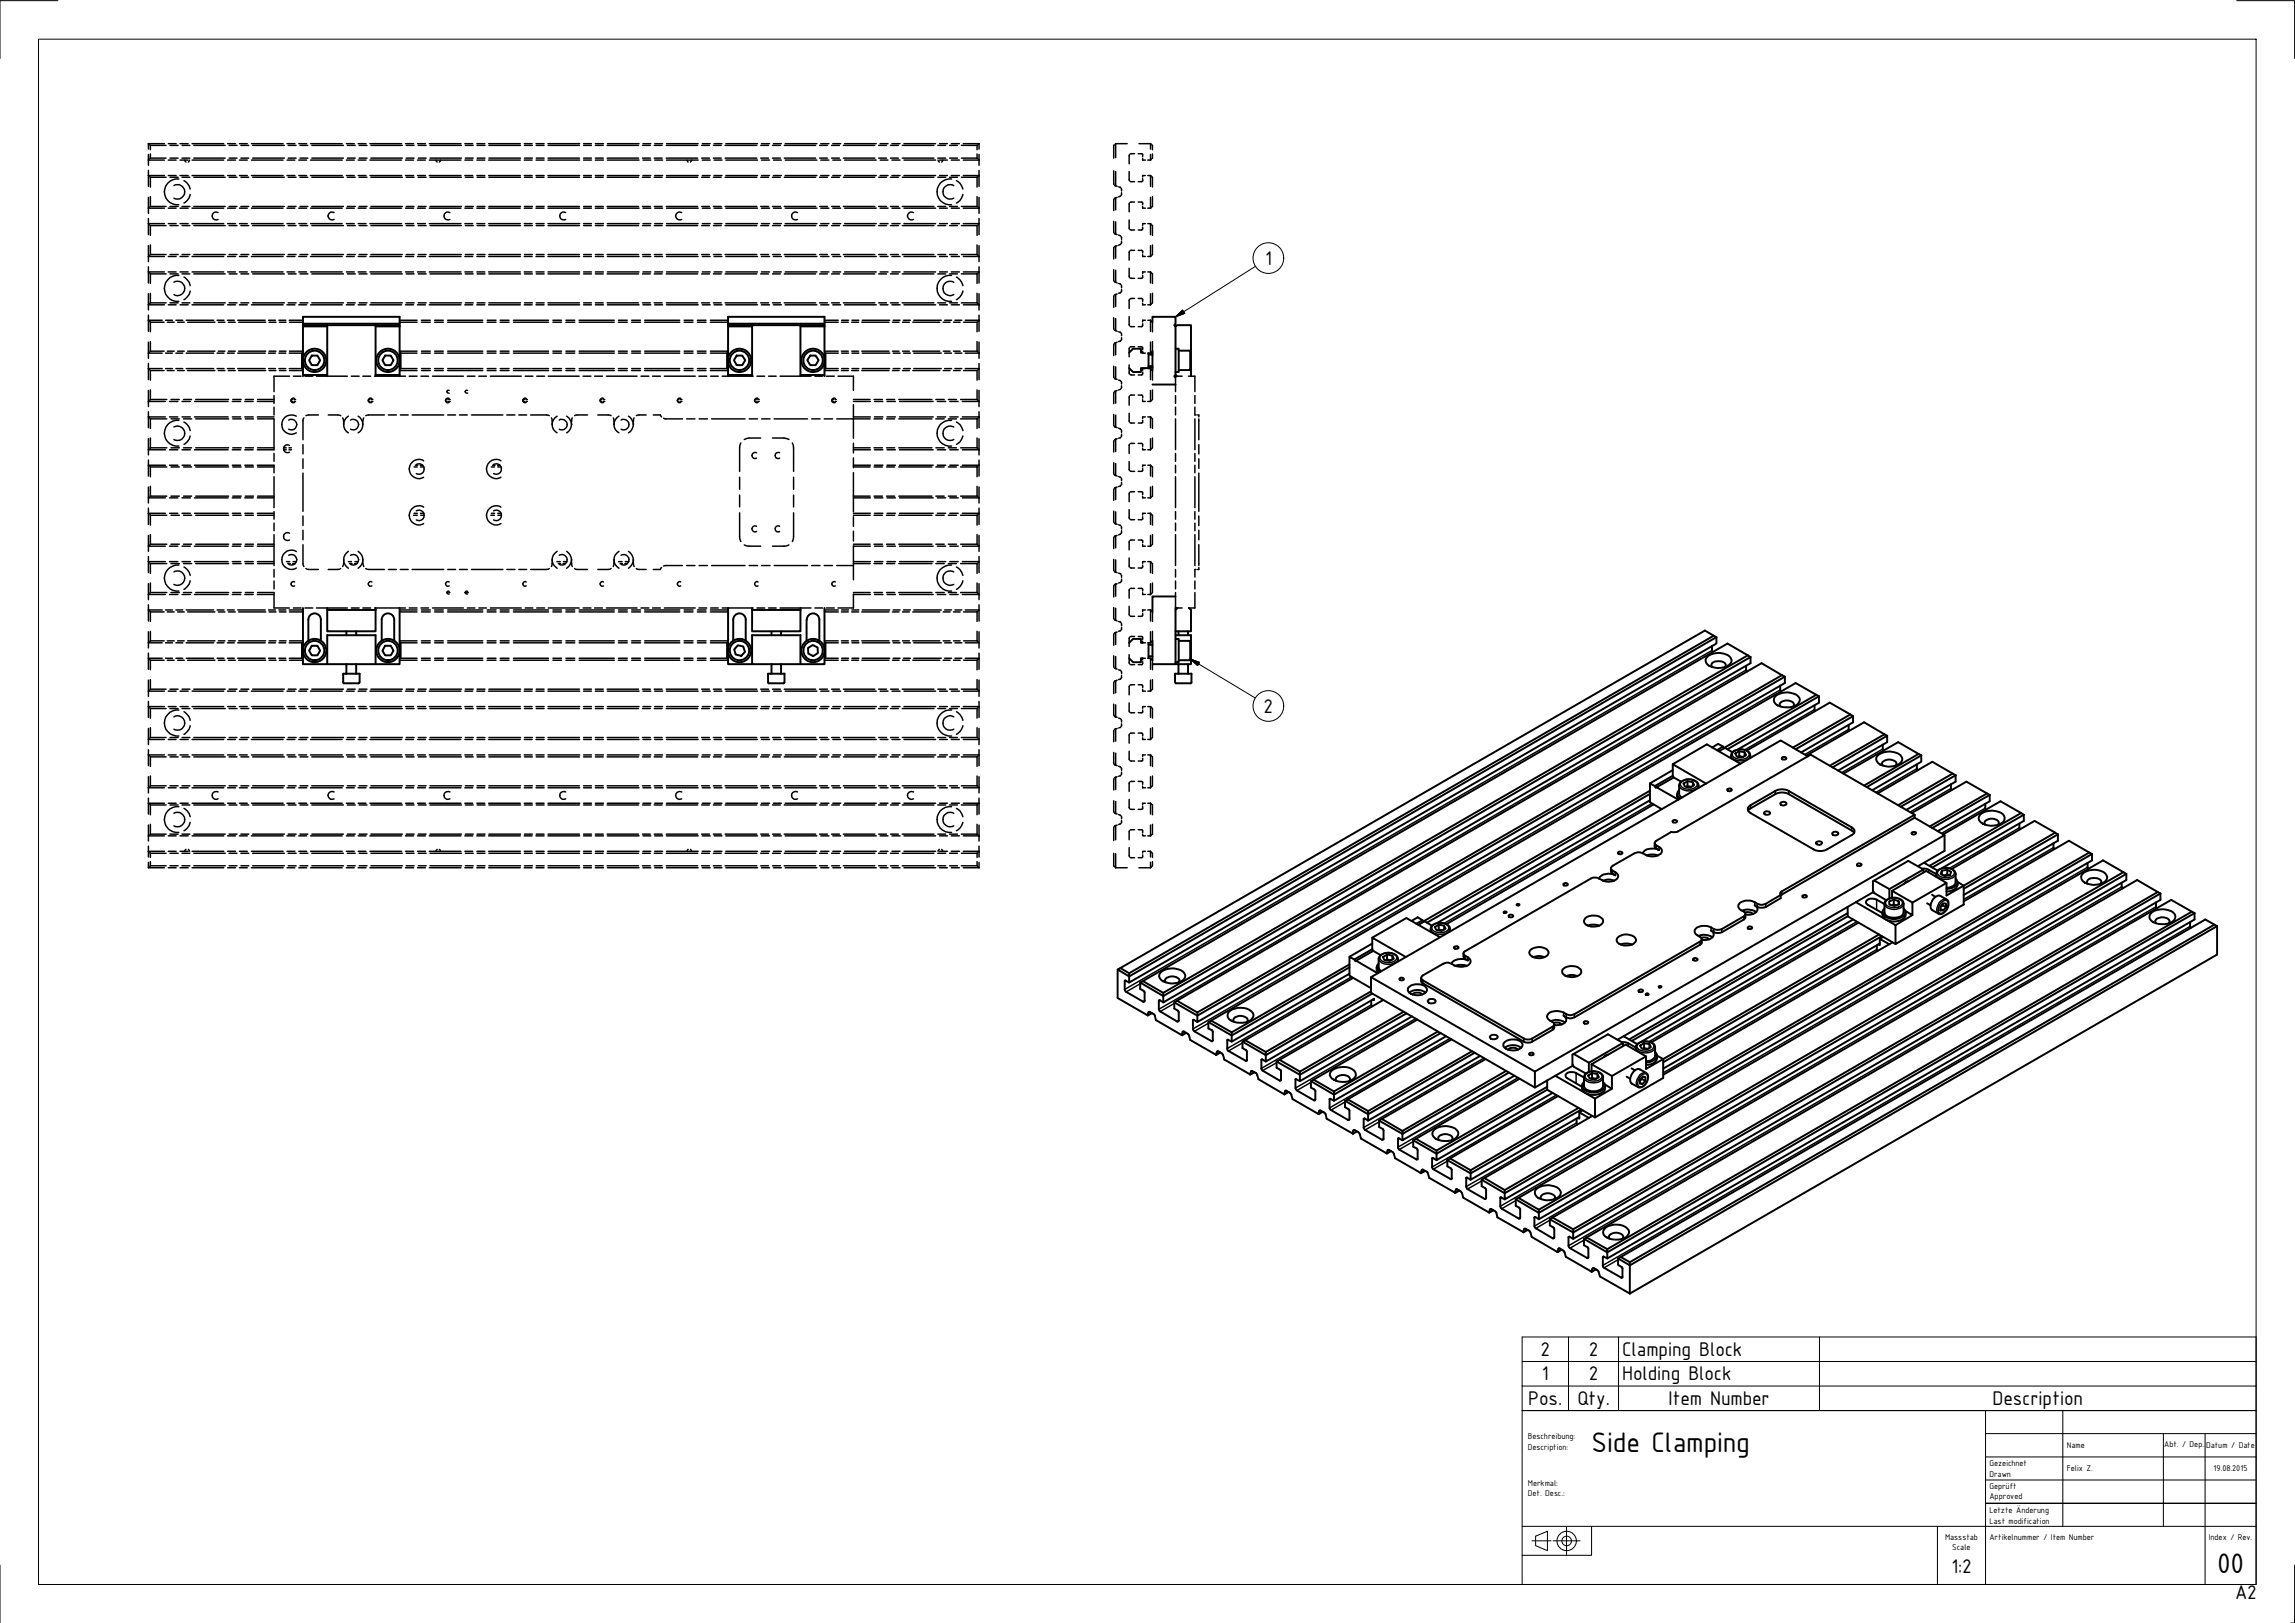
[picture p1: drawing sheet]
<svg xmlns="http://www.w3.org/2000/svg" width="594mm" height="420mm" viewBox="0 0 594 420" stroke-linecap="round" stroke-linejoin="round" font-family="sans-serif">
<defs><g id="words">
<g font-size="7.9">
<text x="412" y="375.9">Side Clamping</text>
<text x="573.9" y="407.1">00</text>
</g>
<g font-size="5.5">
<text x="327.5" y="68.6">1</text>
<text x="327.1" y="184.5">2</text>
<text x="398.8" y="351">2</text>
<text x="411.3" y="351">2</text>
<text x="419.9" y="351">Clamping Block</text>
<text x="399.1" y="357.4">1</text>
<text x="411.3" y="357.4">2</text>
<text x="419.9" y="357.4">Holding Block</text>
<text x="395.6" y="363.7">Pos.</text>
<text x="408.3" y="363.7">Qty.</text>
<text x="431.9" y="363.7">Item Number</text>
<text x="515.8" y="363.7">Description</text>
<text x="505.1" y="407.1">1:2</text>
<text x="578.6" y="413.9">A2</text>
</g>
<g font-size="2.3">
<text x="395.5" y="372.6">Beschreibung:</text>
<text x="395.5" y="375.3">Description:</text>
<text x="535" y="374.9">Name</text>
<text x="560.2" y="374.7">Abt. / Dep.</text>
<text x="571.1" y="374.9">Datum / Date</text>
<text x="515" y="379.6">Gezeichnet</text>
<text x="515" y="382.2">Drawn</text>
<text x="535" y="380.9">Felix Z.</text>
<text x="573" y="380.9">19.08.2015</text>
<text x="395.5" y="384.6">Merkmal:</text>
<text x="395.5" y="387.3">Det. Desc.:</text>
<text x="515" y="385.4">Geprüft</text>
<text x="515" y="388">Approved</text>
<text x="515" y="391.8">Letzte Änderung</text>
<text x="515" y="394.4">Last modification</text>
<text x="503.5" y="398.6">Massstab</text>
<text x="505.3" y="401.3">Scale</text>
<text x="515" y="398.6">Artikelnummer / Item Number</text>
<text x="571.8" y="398.6">Index / Rev.</text>
</g>
</g></defs>
<!-- layer: Visible (ISO) -->
<g fill="none" stroke="#000" stroke-width=".38">
<path d="M38.4 37.2v1.4M38.4 40v2.8M38.4 37.2l.2 .1M38.4 37.2h4.1M38.8 37.5l.1 .1M38.9 37.6v1.2M38.9 39.9v1M38.9 37.6h4.1M43.6 37.2h2M44 37.6h2.1M46.6 37.2h2.1M47.1 37.6h2"/>
<path d="M49.7 37.2h8.2M50.2 37.6h8.1M58.9 37.2h2.1M59.3 37.6h2M62 37.2h2M62.4 37.6h2M65.1 37.2h8.2M65.4 37.6h8.2M74.3 37.2h2M74.6 37.6h2M77.3 37.2h2.1M77.7 37.6h2"/>
<path d="M80.4 37.2h8.2M80.7 37.6h8.2M89.7 37.2h2M89.9 37.6h2M92.7 37.2h2M93 37.6h2M95.8 37.2h8.1M96 37.6h8.1M105 37.2h2.1M105.2 37.6h2M108.1 37.2h2M108.3 37.6h2"/>
<path d="M111.1 37.2h8.2M111.3 37.6h8.1M120.3 37.2h2.1M120.5 37.6h2M123.4 37.2h2.1M123.5 37.6h2M126.5 37.2h8.2M126.6 37.6h8.1M135.7 37.2h2M135.8 37.6h2M138.7 37.2h2.1M138.8 37.6h2"/>
<path d="M141.9 37.6h8.1M141.9 37.2h8.2M151.1 37.6h2M151.1 37.2h2M154.1 37.6h2M154.1 37.2h2.1M157.2 37.6h8.1M157.2 37.2h8.2M166.3 37.6h2M166.4 37.2h2.1M169.4 37.6h2M169.5 37.2h2"/>
<path d="M172.5 37.6h8.1M172.5 37.2h8.2M181.6 37.6h2M181.8 37.2h2M184.7 37.6h2M184.8 37.2h2.1M187.7 37.6h8.2M187.9 37.2h8.2M196.9 37.6h2M197.1 37.2h2.1M200 37.6h2M200.2 37.2h2"/>
<path d="M203 37.6h8.1M203.3 37.2h8.2M212.2 37.6h2M212.5 37.2h2.1M215.3 37.6h2M215.6 37.2h2M218.3 37.6h8.1M218.6 37.2h8.2M227.5 37.6h2M227.8 37.2h2.1M230.5 37.6h2M230.9 37.2h2.1"/>
<path d="M233.6 37.6h8.1M234 37.2h8.2M242.8 37.6h2M243.2 37.2h2M245.8 37.6h2M246.3 37.2h2M248.9 37.6h4M249.4 37.2h4M252.9 37.6v1.2M252.9 39.9v1M253.1 37.5l-.2 .1M253.4 37.2v1.4"/>
<path d="M253.4 40v2.8M253.4 37.2l-.1 .1M288.5 37.5l-.2 .1v3.3M288.8 37.2h3M288.8 37.2v3.6M288.8 37.2l-.1 .1M293.7 39.8l-1.2 .1M294.6 39.8l1.1 .1M294.8 37.2h3M295.8 39.9v.7M297.8 37.2v1.4M297.8 40v1.4"/>
<path d="M297.8 37.2l.2 .1M298.1 37.5l.2 .1v1.2M298.3 39.9v1l-.2 .2M38.4 44.1v4.1M38.4 51.1v4.1M38.4 56.6v4.1M38.6 53.8l-.2 .1h4.1M38.6 41.3l-.2 .1h4.1M38.8 58.3l.1 .1M38.8 45.8l.1 .1M38.9 45.9v2.5M38.9 50.9v2.5"/>
<path d="M38.9 58.4v2.5M38.9 53.4l-.1 .2M38.9 40.9l-.1 .2M38.9 58.4h4.1M38.9 53.4h4.1M38.9 45.9h4.1M38.9 40.9h4.1M42.5 57.9h-4.1l.2 .2M42.5 45.4h-4.1l.2 .2M43.6 57.9h2M43.6 53.9h2M43.6 45.4h2"/>
<path d="M43.6 41.4h2M44 58.4h2.1M44 53.4h2.1M44 45.9h2.1M44 40.9h2.1M45 48a1.87 1.87 0 0 1 2.8 1.7 1.87 1.87 0 0 1-2.8 1.6M46.3 46.3a3.4 3.4 0 0 0-3.8 3.4 3.4 3.4 0 0 0 3.8 3.3M46.6 57.9h2.1M46.6 53.9h2.1M46.6 45.4h2.1M46.6 41.4h2.1M47.1 58.4h2"/>
<path d="M47.1 53.4h2M47.1 45.9h2M47.1 40.9h2M47.6 46.8a3.1 3.1 0 0 1 1.6 2.1M47.8 41.4l.3 .6M49.1 41.4l-.3 .6M49.2 50.3a2.81 2.81 0 0 1-1.6 2.3M49.7 57.9h8.2M49.7 53.9h8.2M49.7 45.4h8.2M49.7 41.4h8.2M50.2 58.4h8.1"/>
<path d="M50.2 53.4h8.1M50.2 45.9h8.1M50.2 40.9h8.1M56.5 55a1.02 1.02 0 0 0-1.6 .9 1.02 1.02 0 0 0 1.6 .9M58.9 57.9h2.1M58.9 53.9h2.1M58.9 45.4h2.1M58.9 41.4h2.1M59.3 58.4h2M59.3 53.4h2M59.3 45.9h2M59.3 40.9h2"/>
<path d="M62 57.9h2M62 53.9h2M62 45.4h2M62 41.4h2M62.4 58.4h2M62.4 53.4h2M62.4 45.9h2M62.4 40.9h2M65.1 57.9h8.2M65.1 53.9h8.2M65.1 45.4h8.2M65.1 41.4h8.2"/>
<path d="M65.4 58.4h8.2M65.4 53.4h8.2M65.4 45.9h8.2M65.4 40.9h8.2M74.3 57.9h2M74.3 53.9h2M74.3 45.4h2M74.3 41.4h2M74.6 58.4h2M74.6 53.4h2M74.6 45.9h2M74.6 40.9h2"/>
<path d="M77.3 57.9h2.1M77.3 53.9h2.1M77.3 45.4h2.1M77.3 41.4h2.1M77.7 58.4h2M77.7 53.4h2M77.7 45.9h2M77.7 40.9h2M80.4 57.9h8.2M80.4 53.9h8.2M80.4 45.4h8.2M80.4 41.4h8.2"/>
<path d="M80.7 58.4h8.2M80.7 53.4h8.2M80.7 45.9h8.2M80.7 40.9h8.2M86.5 55a1.04 1.04 0 0 0-1.6 .9 1.04 1.04 0 0 0 1.6 .9M89.7 57.9h2M89.7 53.9h2M89.7 45.4h2M89.7 41.4h2M89.9 58.4h2M89.9 53.4h2M89.9 45.9h2"/>
<path d="M89.9 40.9h2M92.7 57.9h2M92.7 53.9h2M92.7 45.4h2M92.7 41.4h2M93 58.4h2M93 53.4h2M93 45.9h2M93 40.9h2M95.8 57.9h8.1M95.8 53.9h8.1M95.8 45.4h8.1"/>
<path d="M95.8 41.4h8.1M96 58.4h8.1M96 53.4h8.1M96 45.9h8.1M96 40.9h8.1M105 57.9h2.1M105 53.9h2.1M105 45.4h2.1M105 41.4h2.1M105.2 58.4h2M105.2 53.4h2M105.2 45.9h2"/>
<path d="M105.2 40.9h2M108.1 57.9h2M108.1 53.9h2M108.1 45.4h2M108.1 41.4h2M108.3 58.4h2M108.3 53.4h2M108.3 45.9h2M108.3 40.9h2M111.1 57.9h8.2M111.1 53.9h8.2M111.1 45.4h8.2"/>
<path d="M111.1 41.4h8.2M111.3 58.4h8.1M111.3 53.4h8.1M111.3 45.9h8.1M111.3 40.9h8.1M112.8 41.4l.4 .6M114 41.4l-.3 .6M116.5 55a1.02 1.02 0 0 0-1.6 .9 1.02 1.02 0 0 0 1.6 .9M120.3 57.9h2.1M120.3 53.9h2.1M120.3 45.4h2.1M120.3 41.4h2.1"/>
<path d="M120.5 58.4h2M120.5 53.4h2M120.5 45.9h2M120.5 40.9h2M123.4 57.9h2.1M123.4 53.9h2.1M123.4 45.4h2.1M123.4 41.4h2.1M123.5 58.4h2M123.5 53.4h2M123.5 45.9h2M123.5 40.9h2"/>
<path d="M126.5 57.9h8.2M126.5 53.9h8.2M126.5 45.4h8.2M126.5 41.4h8.2M126.6 58.4h8.1M126.6 53.4h8.1M126.6 45.9h8.1M126.6 40.9h8.1M135.7 57.9h2M135.7 53.9h2M135.7 45.4h2M135.7 41.4h2"/>
<path d="M135.8 58.4h2M135.8 53.4h2M135.8 45.9h2M135.8 40.9h2M138.7 57.9h2.1M138.7 53.9h2.1M138.7 45.4h2.1M138.7 41.4h2.1M138.8 58.4h2M138.8 53.4h2M138.8 45.9h2M138.8 40.9h2"/>
<path d="M141.9 58.4h8.1M141.9 57.9h8.2M141.9 53.4h8.1M141.9 53.9h8.2M141.9 45.9h8.1M141.9 45.4h8.2M141.9 41.4h8.2M141.9 40.9h8.1M146.4 55a1.02 1.02 0 0 0-1.5 .9 1.02 1.02 0 0 0 1.5 .9M151.1 58.4h2M151.1 57.9h2M151.1 53.4h2"/>
<path d="M151.1 53.9h2M151.1 45.9h2M151.1 45.4h2M151.1 41.4h2M151.1 40.9h2M154.1 58.4h2M154.1 57.9h2.1M154.1 53.4h2M154.1 53.9h2.1M154.1 45.9h2M154.1 45.4h2.1M154.1 41.4h2.1"/>
<path d="M154.1 40.9h2M157.2 58.4h8.1M157.2 53.4h8.1M157.2 45.9h8.1M157.2 40.9h8.1M157.2 57.9h8.2M157.2 53.9h8.2M157.2 45.4h8.2M157.2 41.4h8.2M166.3 58.4h2M166.3 53.4h2M166.3 45.9h2"/>
<path d="M166.3 40.9h2M166.4 57.9h2.1M166.4 53.9h2.1M166.4 45.4h2.1M166.4 41.4h2.1M169.4 58.4h2M169.4 53.4h2M169.4 45.9h2M169.4 40.9h2M169.5 57.9h2M169.5 53.9h2M169.5 45.4h2"/>
<path d="M169.5 41.4h2M172.5 58.4h8.1M172.5 53.4h8.1M172.5 45.9h8.1M172.5 40.9h8.1M172.5 57.9h8.2M172.5 53.9h8.2M172.5 45.4h8.2M172.5 41.4h8.2M176.5 55a1.04 1.04 0 0 0-1.6 .9 1.04 1.04 0 0 0 1.6 .9M177.8 41.4l.3 .6M179.1 41.4l-.3 .6"/>
<path d="M181.6 58.4h2M181.6 53.4h2M181.6 45.9h2M181.6 40.9h2M181.8 57.9h2M181.8 53.9h2M181.8 45.4h2M181.8 41.4h2M184.7 58.4h2M184.7 53.4h2M184.7 45.9h2M184.7 40.9h2"/>
<path d="M184.8 57.9h2.1M184.8 53.9h2.1M184.8 45.4h2.1M184.8 41.4h2.1M187.7 58.4h8.2M187.7 53.4h8.2M187.7 45.9h8.2M187.7 40.9h8.2M187.9 57.9h8.2M187.9 53.9h8.2M187.9 45.4h8.2M187.9 41.4h8.2"/>
<path d="M196.9 58.4h2M196.9 53.4h2M196.9 45.9h2M196.9 40.9h2M197.1 57.9h2.1M197.1 53.9h2.1M197.1 45.4h2.1M197.1 41.4h2.1M200 58.4h2M200 53.4h2M200 45.9h2M200 40.9h2"/>
<path d="M200.2 57.9h2M200.2 53.9h2M200.2 45.4h2M200.2 41.4h2M203 58.4h8.1M203 53.4h8.1M203 45.9h8.1M203 40.9h8.1M203.3 57.9h8.2M203.3 53.9h8.2M203.3 45.4h8.2M203.3 41.4h8.2"/>
<path d="M206.4 55a1.02 1.02 0 0 0-1.5 .9 1.02 1.02 0 0 0 1.5 .9M212.2 58.4h2M212.2 53.4h2M212.2 45.9h2M212.2 40.9h2M212.5 57.9h2.1M212.5 53.9h2.1M212.5 45.4h2.1M212.5 41.4h2.1M215.3 58.4h2M215.3 53.4h2M215.3 45.9h2"/>
<path d="M215.3 40.9h2M215.6 57.9h2M215.6 53.9h2M215.6 45.4h2M215.6 41.4h2M218.3 58.4h8.1M218.3 53.4h8.1M218.3 45.9h8.1M218.3 40.9h8.1M218.6 57.9h8.2M218.6 53.9h8.2M218.6 45.4h8.2"/>
<path d="M218.6 41.4h8.2M227.5 58.4h2M227.5 53.4h2M227.5 45.9h2M227.5 40.9h2M227.8 57.9h2.1M227.8 53.9h2.1M227.8 45.4h2.1M227.8 41.4h2.1M230.5 58.4h2M230.5 53.4h2M230.5 45.9h2"/>
<path d="M230.5 40.9h2M230.9 57.9h2.1M230.9 53.9h2.1M230.9 45.4h2.1M230.9 41.4h2.1M233.6 58.4h8.1M233.6 53.4h8.1M233.6 45.9h8.1M233.6 40.9h8.1M234 57.9h8.2M234 53.9h8.2M234 45.4h8.2"/>
<path d="M234 41.4h8.2M236.5 55a1.04 1.04 0 0 0-1.6 .9 1.04 1.04 0 0 0 1.6 .9M242.8 58.4h2M242.8 53.4h2M242.8 45.9h2M242.8 40.9h2M242.8 41.4l.3 .6M243.2 57.9h2M243.2 53.9h2M243.2 45.4h2M243.2 41.4h2M244 41.4l-.2 .6"/>
<path d="M245.8 58.4h2M245.8 53.4h2M245.8 45.9h2M245.8 40.9h2M246.3 57.9h2M246.3 53.9h2M246.3 45.4h2M246.3 41.4h2M246.3 46.3a3.4 3.4 0 0 0-3.7 3.4 3.4 3.4 0 0 0 3.7 3.3M246.9 48a1.87 1.87 0 0 0-2.8 1.7 1.87 1.87 0 0 0 2.8 1.6M247.6 46.8a2.9 2.9 0 0 1 1.6 2.1M248.9 58.4h4"/>
<path d="M248.9 53.4h4M248.9 45.9h4M248.9 40.9h4M249.2 50.3a3.2 3.2 0 0 1-1.6 2.3M249.4 57.9h4l-.1 .2M249.4 45.4h4l-.1 .2M252.9 45.9v2.5M252.9 50.9v2.5M252.9 58.4v2.5M252.9 53.4l.2 .2M252.9 40.9l.2 .2M253.1 58.3l-.2 .1"/>
<path d="M253.1 45.8l-.2 .1M253.3 53.8l.1 .1h-4M253.3 41.3l.1 .1h-4M253.4 44.1v4.1M253.4 51.1v4.1M253.4 56.6v4.1M288.3 57.3l.1 2.9M288.3 44.2l.1 3.5M288.4 51.5l-.1 3M288.5 47.9l.2 .1M288.7 51.3l-.2 .1M288.7 51.2l.1 3.1"/>
<path d="M288.8 57.4l-.1 3.2M288.8 44.4l-.1 3.6M288.8 48.1l.4 .1M289.2 51.1l-.4 .1M289.6 48.4l.5 .2M290.1 50.7l-.5 .3M290.3 48.8v.6M290.3 49.9v.6M292.3 44.4l.1 2.4M292.3 56.9l.1 2.4M292.4 40l-.1 2.4M292.4 52.6l-.1 2.2"/>
<path d="M292.5 47h1.2M292.5 59.5h1.2M293.7 52.3l-1.2 .1M294.6 52.3l1.1 .1M295.7 47h-1.1M295.7 59.5h-1.1M295.8 53.4v.5h.7M295.8 41v.4h.7M295.8 46.3v.6M295.8 52.4v.6M295.8 58.8v.6M296.5 57.9h-.7v.4"/>
<path d="M296.5 45.4h-.7v.4M297.1 57.9h.7M297.1 53.9h.7M297.1 45.4h.7M297.1 41.4h.7M297.8 45.4v2.8M297.8 51.1v2.8M297.8 57.9v2.8M297.8 57.9l.2 .2M297.8 45.4l.2 .2M298 53.8l-.2 .1M298 41.3l-.2 .1"/>
<path d="M298.1 45.8l.2 .1v2.5M298.1 58.3l.2 .1v2.5M298.3 50.9v2.5l-.2 .2M38.4 63.6v4.1M38.4 69.1v4.2M38.4 76.1v4.1M38.6 78.7l-.2 .2h4.1M38.6 66.3l-.2 .1h4.1M38.8 70.7l.1 .2M38.9 63.4v2.5M38.9 70.9v2.5M38.9 75.9v2.5"/>
<path d="M38.9 78.4l-.1 .2M38.9 65.9l-.1 .2M38.9 78.4h4.1M38.9 70.9h4.1M38.9 65.9h4.1M42.5 70.4h-4.1l.2 .2M43.6 78.9h2M43.6 70.4h2M43.6 66.4h2M44 78.4h2.1M44 70.9h2.1M44 65.9h2.1"/>
<path d="M45 73.1a1.85 1.85 0 0 1 2.8 1.6 1.85 1.85 0 0 1-2.8 1.5M46.3 71.3a3.4 3.4 0 0 0-3.8 3.4 3.4 3.4 0 0 0 3.8 3.3M46.6 78.9h2.1M46.6 70.4h2.1M46.6 66.4h2.1M47.1 78.4h2M47.1 70.9h2M47.1 65.9h2M47.6 71.7a3.5 3.5 0 0 1 1.6 2.3M49.2 75.4a2.81 2.81 0 0 1-1.6 2.2M49.7 78.9h8.2M49.7 70.4h8.2"/>
<path d="M49.7 66.4h8.2M50.2 78.4h8.1M50.2 70.9h8.1M50.2 65.9h8.1M58.9 78.9h2.1M58.9 70.4h2.1M58.9 66.4h2.1M59.3 78.4h2M59.3 70.9h2M59.3 65.9h2M62 78.9h2M62 70.4h2"/>
<path d="M62 66.4h2M62.4 78.4h2M62.4 70.9h2M62.4 65.9h2M65.1 78.9h8.2M65.1 70.4h8.2M65.1 66.4h8.2M65.4 78.4h8.2M65.4 70.9h8.2M65.4 65.9h8.2M74.3 78.9h2M74.3 70.4h2"/>
<path d="M74.3 66.4h2M74.6 78.4h2M74.6 70.9h2M74.6 65.9h2M77.3 78.9h2.1M77.3 70.4h2.1M77.3 66.4h2.1M77.7 78.4h2M77.7 70.9h2M77.7 65.9h2M80.4 78.9h8.2M80.4 70.4h8.2"/>
<path d="M80.4 66.4h8.2M80.7 78.4h8.2M80.7 70.9h8.2M80.7 65.9h8.2M89.7 78.9h2M89.7 70.4h2M89.7 66.4h2M89.9 78.4h2M89.9 70.9h2M89.9 65.9h2M92.7 78.9h2M92.7 70.4h2"/>
<path d="M92.7 66.4h2M93 78.4h2M93 70.9h2M93 65.9h2M95.8 78.9h8.1M95.8 70.4h8.1M95.8 66.4h8.1M96 78.4h8.1M96 70.9h8.1M96 65.9h8.1M105 78.9h2.1M105 70.4h2.1"/>
<path d="M105 66.4h2.1M105.2 78.4h2M105.2 70.9h2M105.2 65.9h2M108.1 78.9h2M108.1 70.4h2M108.1 66.4h2M108.3 78.4h2M108.3 70.9h2M108.3 65.9h2M111.1 78.9h8.2M111.1 70.4h8.2"/>
<path d="M111.1 66.4h8.2M111.3 78.4h8.1M111.3 70.9h8.1M111.3 65.9h8.1M120.3 78.9h2.1M120.3 70.4h2.1M120.3 66.4h2.1M120.5 78.4h2M120.5 70.9h2M120.5 65.9h2M123.4 78.9h2.1M123.4 70.4h2.1"/>
<path d="M123.4 66.4h2.1M123.5 78.4h2M123.5 70.9h2M123.5 65.9h2M126.5 78.9h8.2M126.5 70.4h8.2M126.5 66.4h8.2M126.6 78.4h8.1M126.6 70.9h8.1M126.6 65.9h8.1M135.7 78.9h2M135.7 70.4h2"/>
<path d="M135.7 66.4h2M135.8 78.4h2M135.8 70.9h2M135.8 65.9h2M138.7 78.9h2.1M138.7 70.4h2.1M138.7 66.4h2.1M138.8 78.4h2M138.8 70.9h2M138.8 65.9h2M141.9 78.4h8.1M141.9 78.9h8.2"/>
<path d="M141.9 70.9h8.1M141.9 70.4h8.2M141.9 65.9h8.1M141.9 66.4h8.2M151.1 78.4h2M151.1 78.9h2M151.1 70.9h2M151.1 70.4h2M151.1 65.9h2M151.1 66.4h2M154.1 78.4h2M154.1 78.9h2.1"/>
<path d="M154.1 70.9h2M154.1 70.4h2.1M154.1 65.9h2M154.1 66.4h2.1M157.2 78.4h8.1M157.2 70.9h8.1M157.2 65.9h8.1M157.2 78.9h8.2M157.2 70.4h8.2M157.2 66.4h8.2M166.3 78.4h2M166.3 70.9h2"/>
<path d="M166.3 65.9h2M166.4 78.9h2.1M166.4 70.4h2.1M166.4 66.4h2.1M169.4 78.4h2M169.4 70.9h2M169.4 65.9h2M169.5 78.9h2M169.5 70.4h2M169.5 66.4h2M172.5 78.4h8.1M172.5 70.9h8.1"/>
<path d="M172.5 65.9h8.1M172.5 78.9h8.2M172.5 70.4h8.2M172.5 66.4h8.2M181.6 78.4h2M181.6 70.9h2M181.6 65.9h2M181.8 78.9h2M181.8 70.4h2M181.8 66.4h2M184.7 78.4h2M184.7 70.9h2"/>
<path d="M184.7 65.9h2M184.8 78.9h2.1M184.8 70.4h2.1M184.8 66.4h2.1M187.7 78.4h8.2M187.7 70.9h8.2M187.7 65.9h8.2M187.9 78.9h8.2M187.9 70.4h8.2M187.9 66.4h8.2M196.9 78.4h2M196.9 70.9h2"/>
<path d="M196.9 65.9h2M197.1 78.9h2.1M197.1 70.4h2.1M197.1 66.4h2.1M200 78.4h2M200 70.9h2M200 65.9h2M200.2 78.9h2M200.2 70.4h2M200.2 66.4h2M203 78.4h8.1M203 70.9h8.1"/>
<path d="M203 65.9h8.1M203.3 78.9h8.2M203.3 70.4h8.2M203.3 66.4h8.2M212.2 78.4h2M212.2 70.9h2M212.2 65.9h2M212.5 78.9h2.1M212.5 70.4h2.1M212.5 66.4h2.1M215.3 78.4h2M215.3 70.9h2"/>
<path d="M215.3 65.9h2M215.6 78.9h2M215.6 70.4h2M215.6 66.4h2M218.3 78.4h8.1M218.3 70.9h8.1M218.3 65.9h8.1M218.6 78.9h8.2M218.6 70.4h8.2M218.6 66.4h8.2M227.5 78.4h2M227.5 70.9h2"/>
<path d="M227.5 65.9h2M227.8 78.9h2.1M227.8 70.4h2.1M227.8 66.4h2.1M230.5 78.4h2M230.5 70.9h2M230.5 65.9h2M230.9 78.9h2.1M230.9 70.4h2.1M230.9 66.4h2.1M233.6 78.4h8.1M233.6 70.9h8.1"/>
<path d="M233.6 65.9h8.1M234 78.9h8.2M234 70.4h8.2M234 66.4h8.2M242.8 78.4h2M242.8 70.9h2M242.8 65.9h2M243.2 78.9h2M243.2 70.4h2M243.2 66.4h2M245.8 78.4h2M245.8 70.9h2"/>
<path d="M245.8 65.9h2M246.3 78.9h2M246.3 70.4h2M246.3 66.4h2M246.3 71.3a3.4 3.4 0 0 0-3.7 3.4 3.4 3.4 0 0 0 3.7 3.3M246.9 73.1a1.85 1.85 0 0 0-2.8 1.6 1.85 1.85 0 0 0 2.8 1.5M247.6 71.7a3.2 3.2 0 0 1 1.6 2.3M248.9 78.4h4M248.9 70.9h4M248.9 65.9h4M249.2 75.4a3.2 3.2 0 0 1-1.6 2.2M249.4 70.4h4l-.1 .2"/>
<path d="M252.9 63.4v2.5M252.9 70.9v2.5M252.9 75.9v2.5M252.9 78.4l.2 .2M252.9 65.9l.2 .2M253.1 70.7l-.2 .2M253.3 78.7l.1 .2h-4M253.3 66.3l.1 .1h-4M253.4 63.6v4.1M253.4 69.1v4.2M253.4 76.1v4.1M288.3 69.8l.1 2.9"/>
<path d="M288.4 76.6l-.1 2.9M288.4 64.1l-.1 2.9M288.5 72.9l.2 .2M288.5 60.4l.2 .2M288.7 76.2l-.2 .2M288.7 63.8l-.2 .1M288.7 76.2l.1 3.2M288.7 63.7l.1 3.1M288.8 70l-.1 3.1M288.8 73.1l.4 .2M288.8 60.6l.4 .1M289.2 76.1l-.4 .1"/>
<path d="M289.2 63.6l-.4 .1M289.6 73.4l.5 .2M289.6 60.9l.5 .2M290.1 75.7l-.5 .2M290.1 63.2l-.5 .3M290.3 61.3v.7M290.3 73.8v.7M290.3 62.4v.6M290.3 74.9v.6M292.3 69.4l.1 2.4M292.4 65.1l-.1 2.3M292.4 77.5l-.1 2.4"/>
<path d="M292.5 72l1.2 .1M293.7 77.3l-1.2 .1M293.7 64.8l-1.2 .1M294.6 77.3h1.1M294.6 64.8l1.1 .1M295.7 72l-1.1 .1M295.8 78.5v.4h.7M295.8 66v.4h.7M295.8 64.9v.6M295.8 71.3v.6M295.8 77.4v.6M296.5 70.4h-.7v.4"/>
<path d="M297.1 78.9h.7M297.1 70.4h.7M297.1 66.4h.7M297.8 63.6v2.8M297.8 70.4v2.9M297.8 76.1v2.8M297.8 70.4l.2 .2M298 78.7l-.2 .2M298 66.3l-.2 .1M298.1 70.7l.2 .2v2.5M298.3 63.4v2.5l-.2 .2M298.3 75.9v2.5l-.2 .2"/>
<path d="M38.4 81.6v4.2M38.4 88.6v4.2M38.4 94.1v4.2M38.6 91.2l-.2 .2h3.6M38.8 95.7l.1 .2M38.8 83.2l.1 .2M38.9 83.4v2.5M38.9 88.4v2.5M38.9 95.9v2.5M38.9 90.9l-.1 .2M38.9 95.9h3.6M38.9 90.9h3.6"/>
<path d="M38.9 83.4h3.6M42 95.4h-3.6l.2 .2M42 82.9h-3.6l.2 .2M42.9 95.4h1.7M42.9 91.4h1.7M42.9 82.9h1.7M43.3 95.9h1.8M43.3 90.9h1.8M43.3 83.4h1.8M45.5 95.4h1.8M45.5 91.4h1.8M45.5 82.9h1.8"/>
<path d="M46 95.9h1.7M46 90.9h1.7M46 83.4h1.7M48.2 95.4h7.1M48.2 91.4h7.1M48.2 82.9h7.1M48.6 95.9h7M48.6 90.9h7M48.6 83.4h7M56.2 95.4h1.8M56.2 91.4h1.8M56.2 82.9h1.8"/>
<path d="M56.5 95.9h1.7M56.5 90.9h1.7M56.5 83.4h1.7M58.9 95.4h1.7M58.9 91.4h1.7M58.9 82.9h1.7M59.1 95.9h1.8M59.1 90.9h1.8M59.1 83.4h1.8M61.5 95.4h7.1M61.5 91.4h7.1M61.5 82.9h7.1"/>
<path d="M61.8 95.9h7M61.8 90.9h7M61.8 83.4h7M69.5 95.4h1.8M69.5 91.4h1.8M69.5 82.9h1.8M69.7 95.9h1.7M69.7 90.9h1.7M69.7 83.4h1.7M72.2 95.4h1.8M72.2 91.4h1.8M72.2 82.9h1.8"/>
<path d="M72.3 95.9h1.7M72.3 90.9h1.7M72.3 83.4h1.7M74.9 95.4h3.5M74.9 91.4h3.5M74.9 82.9h3.5M74.9 95.9h3.5M74.9 90.9h3.5M74.9 83.4h3.5M74.9 97.4h-4v4M75.9 97.4h2M78.9 97.4h2.1"/>
<path d="M81.9 97.4h8M90.9 97.4h2.1M93.9 97.4h2M97 97.4h8M103.4 95.9h4.5M103.4 95.4h4.5M103.4 90.9h4.5M103.4 91.4h4.5M103.4 83.4h4.5M103.4 82.9h4.5M105.9 97.4h2M109 97.4h1.9"/>
<path d="M109.1 95.9h2.3M109.1 95.4h2.3M109.1 90.9h2.3M109.1 91.4h2.3M109.1 83.4h2.3M109.1 82.9h2.3M112 97.4h8M112.5 95.9h2.2M112.5 95.4h2.2M112.5 90.9h2.2M112.5 91.4h2.2M112.5 83.4h2.2"/>
<path d="M112.5 82.9h2.2M115.9 95.9h9.1M115.9 95.4h9.1M115.9 90.9h9.1M115.9 91.4h9.1M115.9 83.4h9.1M115.9 82.9h9.1M121 97.4h1.9M124 97.4h1.9M126.1 95.9h2.3M126.1 95.4h2.3M126.1 90.9h2.3"/>
<path d="M126.1 91.4h2.3M126.1 83.4h2.3M126.1 82.9h2.3M126.9 97.4h8M129.5 95.9h2.3M129.5 95.4h2.3M129.5 90.9h2.3M129.5 91.4h2.3M129.5 83.4h2.3M129.5 82.9h2.3M132.9 95.9h9.1M132.9 95.4h9.1"/>
<path d="M132.9 90.9h9.1M132.9 91.4h9.1M132.9 83.4h9.1M132.9 82.9h9.1M136 97.4h1.9M138.9 97.4h2.1M141.9 97.4h8M143.1 95.9h2.3M143.1 95.4h2.3M143.1 90.9h2.3M143.1 91.4h2.3M143.1 83.4h2.3"/>
<path d="M143.1 82.9h2.3M146.5 95.9h2.3M146.5 95.4h2.3M146.5 90.9h2.3M146.5 91.4h2.3M146.5 83.4h2.3M146.5 82.9h2.3M149.9 95.9h9.1M149.9 95.4h9.1M149.9 90.9h9.1M149.9 91.4h9.1M149.9 83.4h9.1"/>
<path d="M149.9 82.9h9.1M150.9 97.4h2.1M153.9 97.4h2.1M157 97.4h7.9M160.1 95.9h2.3M160.1 95.4h2.3M160.1 90.9h2.3M160.1 91.4h2.3M160.1 83.4h2.3M160.1 82.9h2.3M163.5 95.9h2.3M163.5 95.4h2.3"/>
<path d="M163.5 90.9h2.3M163.5 91.4h2.3M163.5 83.4h2.3M163.5 82.9h2.3M165.9 97.4h2.1M166.9 95.9h9.1M166.9 95.4h9.1M166.9 90.9h9.1M166.9 91.4h9.1M166.9 83.4h9.1M166.9 82.9h9.1M168.9 97.4h2"/>
<path d="M172 97.4h8M177.1 95.9h2.3M177.1 95.4h2.3M177.1 90.9h2.3M177.1 91.4h2.3M177.1 83.4h2.3M177.1 82.9h2.3M180.5 95.9h2.3M180.5 95.4h2.3M180.5 90.9h2.3M180.5 91.4h2.3M180.5 83.4h2.3"/>
<path d="M180.5 82.9h2.3M180.9 97.4h2M183.9 95.9h4.6M183.9 95.4h4.6M183.9 90.9h4.6M183.9 91.4h4.6M183.9 83.4h4.6M183.9 82.9h4.6M184 97.4h1.9M186.9 97.4h8M196 97.4h1.9M198.9 97.4h2"/>
<path d="M201.9 97.4h8M210.9 97.4h2M213.4 95.9h3.6M213.4 95.4h3.6M213.4 90.9h3.6M213.4 91.4h3.6M213.4 83.4h3.6M213.4 82.9h3.6M213.9 97.4h2.1M216.9 97.4h4v3.7M217.8 95.9h1.8M217.8 90.9h1.8"/>
<path d="M217.8 83.4h1.8M217.9 95.4h1.7M217.9 91.4h1.7M217.9 82.9h1.7M220.5 95.9h1.7M220.5 90.9h1.7M220.5 83.4h1.7M220.5 95.4h1.8M220.5 91.4h1.8M220.5 82.9h1.8M223.1 95.9h7M223.1 90.9h7"/>
<path d="M223.1 83.4h7M223.2 95.4h7.1M223.2 91.4h7.1M223.2 82.9h7.1M231 95.9h1.7M231 90.9h1.7M231 83.4h1.7M231.2 95.4h1.8M231.2 91.4h1.8M231.2 82.9h1.8M233.6 95.9h1.8M233.6 90.9h1.8"/>
<path d="M233.6 83.4h1.8M233.9 95.4h1.7M233.9 91.4h1.7M233.9 82.9h1.7M236.3 95.9h7M236.3 90.9h7M236.3 83.4h7M236.5 95.4h7.1M236.5 91.4h7.1M236.5 82.9h7.1M244.2 95.9h1.7M244.2 90.9h1.7"/>
<path d="M244.2 83.4h1.7M244.5 95.4h1.8M244.5 91.4h1.8M244.5 82.9h1.8M246.8 95.9h1.7M246.8 90.9h1.7M246.8 83.4h1.7M247.2 95.4h1.8M247.2 91.4h1.8M247.2 82.9h1.8M249.4 95.9h3.5M249.4 90.9h3.5"/>
<path d="M249.4 83.4h3.5M249.9 95.4h3.5l-.1 .2M249.9 82.9h3.5l-.1 .2M252.9 83.4v2.5M252.9 88.4v2.5M252.9 95.9v2.5M252.9 90.9l.2 .2M253.1 95.7l-.2 .2M253.1 83.2l-.2 .2M253.3 91.2l.1 .2h-3.5M253.4 81.6v4.2M253.4 88.6v4.2"/>
<path d="M253.4 94.1v4.2M288.3 82.3l.1 3M288.3 94.8l.1 3M288.4 89.1l-.1 3M288.5 98l.2 .1M288.5 85.4l.2 .2M288.7 88.8l-.2 .1M288.7 88.8l.1 3.1M288.8 95l-.1 3.1M288.8 82.5l-.1 3.1M288.8 98.1l.4 .1M288.8 85.6l.4 .2"/>
<path d="M289.2 88.6l-.4 .2M289.6 98.4l.5 .3M289.6 85.9l.5 .2M290.1 88.2l-.5 .2M290.3 86.3v.6M290.3 98.8v.6M290.3 87.4v.7M290.3 99.9v.6M292.3 82l.1 2.3M292.3 94.5l.1 2.3M292.4 90l-.1 2.4M292.5 96.9l1.2 .2"/>
<path d="M292.5 84.5l1.2 .1M293.7 89.8h-1.2M294.6 89.8h1.1M295.7 97l-1.1 .1M295.7 84.5l-1.1 .1M295.8 91v.4h.7M295.8 83.8v.6M295.8 90v.5M295.8 96.3v.6M296.5 95.4h-.7v.5M296.5 82.9h-.7v.5M297.1 95.4h.7"/>
<path d="M297.1 91.4h.7M297.1 82.9h.7M297.8 82.9v2.9M297.8 88.6v2.8M297.8 95.4v2.9M297.8 95.4l.2 .2M297.8 82.9l.2 .2M298 91.2l-.2 .2M298.1 83.2l.2 .2v2.5M298.1 95.7l.2 .2v2.5M298.3 88.4v2.5l-.2 .2M306 97.4h-1.7v4"/>
<path d="M307.7 97.4h1.6v4M38.4 101.1v4.2M38.4 106.6v4.1M38.4 113.6v4.2M38.4 119.1v4.1M38.6 116.2l-.2 .2h4.4M38.6 103.7l-.2 .2h4.4M38.8 108.2l.1 .2M38.9 100.9v2.5M38.9 108.4v2.5M38.9 113.4v2.5M38.9 115.9l-.1 .2"/>
<path d="M38.9 103.4l-.1 .2M38.9 115.9h4.3M38.9 108.4h4.3M38.9 103.4h4.3M42.8 107.9h-4.4l.2 .2M43.9 116.4h2.1M43.9 107.9h2.1M43.9 103.9h2.1M44.3 115.9h2.1M44.3 108.4h2.1M44.3 103.4h2.1M45 110.5a1.87 1.87 0 0 1 2.8 1.7 1.87 1.87 0 0 1-2.8 1.6"/>
<path d="M46.3 108.8a3.4 3.4 0 0 0-3.8 3.4 3.4 3.4 0 0 0 3.8 3.3M47.1 116.4h2.2M47.1 107.9h2.2M47.1 103.9h2.2M47.5 115.9h2.1M47.5 108.4h2.1M47.5 103.4h2.1M47.6 109.3a3 3 0 0 1 1.6 2.2M49.2 112.9a2.86 2.86 0 0 1-1.6 2.1M50.4 116.4h8.7M50.4 107.9h8.7M50.4 103.9h8.7"/>
<path d="M50.7 115.9h8.5M50.7 108.4h8.5M50.7 103.4h8.5M60.1 116.4h2.2M60.1 107.9h2.2M60.1 103.9h2.2M60.3 115.9h2.1M60.3 108.4h2.1M60.3 103.4h2.1M63.4 116.4h2.1M63.4 107.9h2.1M63.4 103.9h2.1"/>
<path d="M63.5 115.9h2.1M63.5 108.4h2.1M63.5 103.4h2.1M66.6 107.9h4.3M66.6 103.9h4.3M66.7 115.9h4.2M66.7 108.4h4.2v8h-4.3M66.7 103.4h4.2M70.9 102.4v2M70.9 105.4v2M70.9 117.4v2M73.5 115.9h.6"/>
<path d="M73.5 116.4h.6M74.7 108.8a1.38 1.38 0 0 1 2.1 1.1 1.38 1.38 0 0 1-2.1 1.2M74.8 115.9h.6M74.8 116.4h.6M74.9 115.3a1.02 1.02 0 0 0-1.5 .9 1.02 1.02 0 0 0 1.5 .9M75.4 103.4h.4M75.4 103.9h.4M76.1 103.4h.4M76.1 103.9h.4M76.3 103.2l-.3-.2a.64 .64 0 0 0-.6 .5 .64 .64 0 0 0 .3 .7h.6M76.7 107.7a2.5 2.5 0 0 0-3.7 2.2 2.5 2.5 0 0 0 3.7 2.2M78.4 115.1v2.4"/>
<path d="M78.4 118.8v2.5M78.7 108.2l-.3 .7v4.9M82.4 107.4h-2.5l-.7 .2M85 107.4h2.4l.8 .2M88.7 108.2l.3 1.1M89 109.9a2.4 2.4 0 0 0 1.2 2.2M89 109.6v.3M90.2 107.7a2.61 2.61 0 0 0-1.2 2.2M90.7 108.8a1.38 1.38 0 0 1 2.1 1.1 1.38 1.38 0 0 1-2.1 1.2M92.7 107.7a2.61 2.61 0 0 1 1.2 2.2M93.9 109.9a2.4 2.4 0 0 1-1.2 2.2M93.9 109.6v.3"/>
<path d="M94.2 108.2l-.3 1.1M95.4 103.4h.4M95.4 103.9h.4M96.1 103.4h.4M96.1 103.9h.4M96.3 103.2l-.3-.2a.64 .64 0 0 0-.6 .5 .64 .64 0 0 0 .3 .7h.6M99.5 107.4h-4.1l-.7 .2M100.5 107.4h2.1M103.6 107.4h2.1M106.7 107.4h8.2M109.7 119.3a2.48 2.48 0 0 0-3.8 2.1 2.48 2.48 0 0 0 3.8 2.1M115.4 103.4h.4"/>
<path d="M115.4 103.9h.4M115.9 107.4h2M116.1 103.4h.4M116.1 103.9h.4M116.3 101.1h-.5l-.1 .3 .1 .2 .5 .2M116.3 103.2l-.3-.2a.64 .64 0 0 0-.6 .5 .64 .64 0 0 0 .3 .7h.6M118.9 107.4h2.1M121 101.1h-.5l-.1 .3 .1 .2 .5 .2M122 107.4h8.2M129.7 119.3a2.48 2.48 0 0 0-3.8 2.1 2.48 2.48 0 0 0 3.8 2.1M131.2 107.4h2.1M134.3 107.4h2"/>
<path d="M135.4 103.4h.4M135.4 103.9h.4M136.1 103.4h.4M136.1 103.9h.4M136.2 103.2l-.2-.2a.64 .64 0 0 0-.6 .5 .64 .64 0 0 0 .3 .7h.5M137.4 107.4h4l.8 .2M142.7 108.2l.2 1.1M142.9 109.9a2.3 2.3 0 0 0 1.3 2.2M142.9 109.6v.3M144.2 107.7a2.49 2.49 0 0 0-1.3 2.2M144.8 108.8a1.36 1.36 0 0 1 2 1.1 1.36 1.36 0 0 1-2 1.2M146.7 107.7a2.91 2.91 0 0 1 1.3 2.2"/>
<path d="M148 109.9a2.64 2.64 0 0 1-1.3 2.2M148 109.6v.3M148.1 108.2l-.1 1.1M152.1 107.4h-2.7l-.7 .2M154.7 107.4h2.7l.8 .2M155.4 103.4h.4M155.4 103.9h.4M156.1 103.4h.4M156.1 103.9h.4M156.2 103.2l-.2-.2a.64 .64 0 0 0-.6 .5 .64 .64 0 0 0 .3 .7h.5M158.7 108.2l.2 1.1M158.9 109.9a2.3 2.3 0 0 0 1.3 2.2"/>
<path d="M158.9 109.6v.3M160.2 107.7a2.49 2.49 0 0 0-1.3 2.2M160.8 108.8a1.36 1.36 0 0 1 2 1.1 1.36 1.36 0 0 1-2 1.2M162.7 107.7a2.91 2.91 0 0 1 1.3 2.2M164 109.9a2.64 2.64 0 0 1-1.3 2.2M164 109.6v.3M164.1 108.2l-.1 1.1M167.3 107.4h-1.9l-.7 .2M169.1 107.4h1.8l.4 .5M171.8 108.2l.5 .2h4.4M175.4 103.4h.4M175.4 103.9h.4"/>
<path d="M176.1 103.4h.4M176.1 103.9h.4M176.2 103.2l-.2-.2a.64 .64 0 0 0-.6 .5 .64 .64 0 0 0 .3 .7h.5M177.7 108.4h2.2M181 108.4h2.1M184.2 108.4h8.6M191.8 114.7l-.3 1.2v6.1M193.9 108.4h2.2M195.4 103.4h.4M195.4 103.9h.4M195.8 117.2a.81 .81 0 0 0-1.2 .7 .81 .81 0 0 0 1.2 .7M196.2 103.4h.3"/>
<path d="M196.2 103.9h.3M196.2 103.2l-.2-.2a.64 .64 0 0 0-.6 .5 .64 .64 0 0 0 .3 .7h.5M196.9 113.4h-3l-1.2 .4M197.2 108.4h2.1M200 113.4h2.9l1.3 .4M200.4 108.4h8.6M201.8 117.2a.78 .78 0 0 0-1.1 .7 .78 .78 0 0 0 1.1 .7M205.1 114.7l.3 1.2v6.1M210.1 108.4h2.2M213.4 108.4h2.1M215.4 103.4h.4M215.4 103.9h.4"/>
<path d="M216.2 103.4h.3M216.2 103.9h.3M216.2 103.2l-.5-.1-.4 .6 .4 .5h.5M216.6 108.4h8.6M220.9 115.9h4.3M220.9 116.4h4.4M220.9 107.9h4.4M220.9 103.4h4.3M220.9 103.9h4.4M220.9 104.8v8.7M220.9 114.7v2.6M220.9 118.5v2.6"/>
<path d="M226.3 115.9h2.1M226.3 108.4h2.1M226.3 103.4h2.1M226.4 116.4h2.1M226.4 107.9h2.1M226.4 103.9h2.1M229.5 115.9h2.1M229.5 108.4h2.1M229.5 103.4h2.1M229.6 116.4h2.2M229.6 107.9h2.2M229.6 103.9h2.2"/>
<path d="M232.7 115.9h8.5M232.7 108.4h8.5M232.7 103.4h8.5M232.9 116.4h8.7M232.9 107.9h8.7M232.9 103.9h8.7M242.3 115.9h2.1M242.3 108.4h2.1M242.3 103.4h2.1M242.6 116.4h2.2M242.6 107.9h2.2M242.6 103.9h2.2"/>
<path d="M245.5 115.9h2.1M245.5 108.4h2.1M245.5 103.4h2.1M245.9 116.4h2.1M245.9 107.9h2.1M245.9 103.9h2.1M246.3 108.8a3.4 3.4 0 0 0-3.7 3.4 3.4 3.4 0 0 0 3.7 3.3M246.9 110.5a1.87 1.87 0 0 0-2.8 1.7 1.87 1.87 0 0 0 2.8 1.6M247.6 109.3a2.87 2.87 0 0 1 1.6 2.2M248.7 115.9h4.2M248.7 108.4h4.2M248.7 103.4h4.2"/>
<path d="M249.1 107.9h4.3l-.1 .2M249.2 112.9a3.3 3.3 0 0 1-1.6 2.1M252.9 115.9l.2 .2M252.9 100.9v2.5M252.9 108.4v2.5M252.9 113.4v2.5M252.9 103.4l.2 .2M253.1 108.2l-.2 .2M253.3 116.2l.1 .2h-4.3M253.3 103.7l.1 .2h-4.3M253.4 101.1v4.2M253.4 106.6v4.1"/>
<path d="M253.4 113.6v4.2M253.4 119.1v4.1M288.3 119.8l.1 3M288.3 107.3l.1 3M288.4 114.1l-.1 2.9M288.4 101.6l-.1 2.9M288.5 110.4l.2 .1M288.7 113.8l-.2 .1M288.7 101.3l-.2 .1M288.7 101.3l.1 3.1M288.8 107.5l-.1 3.1M288.8 120l-.1 3.1"/>
<path d="M288.8 113.7l-.1 .1M288.8 113.7v3.2M288.8 110.6l.4 .1M289.2 113.6l-.4 .1M289.2 101.1l-.4 .2M289.6 110.8l.5 .4M290.1 113.2l-.5 .3M290.1 100.7l-.5 .2M290.3 111.3v.6M290.3 112.4v.6M292.3 119.5l.1 2.3M292.3 107l.1 2.3"/>
<path d="M292.4 115l-.1 2.4M292.4 102.5l-.1 2.4M292.5 109.5h1.2M293.7 102.3h-1.2M293.7 114.8l-1.2 .1M294.6 114.8l1.1 .1M294.6 102.3h1.1M295.7 109.5h-1.1M295.8 116v.4h.7M295.8 103.5v.4h.7M295.8 102.5v.5M295.8 108.8v.6"/>
<path d="M295.8 115v.5M296.5 107.9h-.7v.5M297.1 116.4h.7M297.1 107.9h.7M297.1 103.9h.7M297.8 101.1v2.8M297.8 107.9v2.8M297.8 113.6v2.8M297.8 107.9l.2 .2M298 116.2l-.2 .2M298 103.7l-.2 .2M298.1 108.2l.2 .2v2.5"/>
<path d="M298.3 100.9v2.5l-.2 .2M298.3 113.4v2.5l-.2 .2M304.3 102.4v2M304.3 105.4v2M304.3 108.4v8M304.3 117.4v2M309.3 105.4v2h.3M309.3 102.4v2M309.3 108.4v8M309.3 117.4v2M310 107.4h.3v.5M310.3 108.4v5.4"/>
<path d="M310.3 115.1v2.4M310.3 118.8v2.5M38.4 126.1v4.1M38.4 131.6v4.1M38.4 138.6v4.1M38.6 128.8l-.2 .1h4.4M38.8 120.8l.1 .1M38.8 133.3l.1 .1M38.9 128.4l-.1 .2M38.9 120.9v2.5M38.9 125.9v2.5M38.9 133.4v2.5"/>
<path d="M38.9 138.4v2.5M38.9 120.9h4.3M38.9 128.4h4.3M38.9 133.4h4.3M42.8 120.4h-4.4l.2 .2M42.8 132.9h-4.4l.2 .2M43.9 120.4h2.1M43.9 128.9h2.1M43.9 132.9h2.1M44.3 120.9h2.1M44.3 128.4h2.1M44.3 133.4h2.1"/>
<path d="M47.1 120.4h2.2M47.1 128.9h2.2M47.1 132.9h2.2M47.5 120.9h2.1M47.5 128.4h2.1M47.5 133.4h2.1M50.4 120.4h8.7M50.4 128.9h8.7M50.4 132.9h8.7M50.7 120.9h8.5M50.7 128.4h8.5M50.7 133.4h8.5"/>
<path d="M60.1 120.4h2.2M60.1 128.9h2.2M60.1 132.9h2.2M60.3 120.9h2.1M60.3 128.4h2.1M60.3 133.4h2.1M63.4 120.4h2.1M63.4 128.9h2.1M63.4 132.9h2.1M63.5 120.9h2.1M63.5 128.4h2.1M63.5 133.4h2.1"/>
<path d="M66.6 120.4h4.3v2M66.6 128.9h4.3M66.6 132.9h4.3M66.7 120.9h4.2M66.7 128.4h4.2M66.7 133.4h4.2M70.9 123.4v8M70.9 132.4v2M70.9 135.4v2M70.9 138.4v8M74.9 138a1.02 1.02 0 0 0-1.5 .9 1.02 1.02 0 0 0 1.5 .9M78.4 122.5v9.9"/>
<path d="M78.4 133.6v2.5M78.4 137.3v2.4M107.1 133.4h.9M107.2 120.9h.8M107.2 132.9h.8M107.5 120.4h.6M107.8 132.2a1.34 1.34 0 0 1 2 1.2M107.8 120.2a1.36 1.36 0 0 1 2 1.2 1.36 1.36 0 0 1-2 1.2M108.8 120.4h.6M108.8 120.9h.9M108.8 132.9h.9M108.9 133.4h.9"/>
<path d="M109.7 131.3a2.48 2.48 0 0 0-3.8 2.1 2.48 2.48 0 0 0 3.8 2.2M109.8 133.4a1.34 1.34 0 0 1-2 1.2M127.1 133.4h.9M127.2 120.9h.8M127.2 132.9h.8M127.5 120.4h.6M127.8 120.2a1.36 1.36 0 0 1 2 1.2 1.36 1.36 0 0 1-2 1.2M127.8 132.2a1.34 1.34 0 0 1 2 1.2M128.8 120.4h.6M128.8 120.9h.9M128.8 132.9h.9M128.9 133.4h.9"/>
<path d="M129.7 131.3a2.48 2.48 0 0 0-3.8 2.1 2.48 2.48 0 0 0 3.8 2.2M129.8 133.4a1.34 1.34 0 0 1-2 1.2M191.5 132.8v6.1l.3 1.3M191.5 123.5v3.2M191.5 128.2v3M195.8 136.2a.79 .79 0 0 0-1.2 .7 .79 .79 0 0 0 1.2 .7M201.8 136.2a.77 .77 0 0 0-1.1 .7 .77 .77 0 0 0 1.1 .7M205.4 132.8v6.1l-.3 1.3M205.4 123.5v3.2M205.4 128.2v3M220.9 120.9h4.3M220.9 120.4h4.4"/>
<path d="M220.9 128.4h4.3M220.9 128.9h4.4M220.9 133.4h4.3M220.9 132.9h4.4M220.9 122.3v10.2M220.9 133.8v2.4M220.9 137.5v2.6M226.3 120.9h2.1M226.3 128.4h2.1M226.3 133.4h2.1M226.4 120.4h2.1M226.4 128.9h2.1"/>
<path d="M226.4 132.9h2.1M229.5 120.9h2.1M229.5 128.4h2.1M229.5 133.4h2.1M229.6 120.4h2.2M229.6 128.9h2.2M229.6 132.9h2.2M232.7 120.9h8.5M232.7 128.4h8.5M232.7 133.4h8.5M232.9 120.4h8.7M232.9 128.9h8.7"/>
<path d="M232.9 132.9h8.7M242.3 120.9h2.1M242.3 128.4h2.1M242.3 133.4h2.1M242.6 120.4h2.2M242.6 128.9h2.2M242.6 132.9h2.2M245.5 120.9h2.1M245.5 128.4h2.1M245.5 133.4h2.1M245.9 120.4h2.1M245.9 128.9h2.1"/>
<path d="M245.9 132.9h2.1M248.7 120.9h4.2M248.7 128.4h4.2M248.7 133.4h4.2M249.1 120.4h4.3l-.1 .2M249.1 132.9h4.3l-.1 .2M252.9 120.9v2.5M252.9 125.9v2.5M252.9 133.4v2.5M252.9 138.4v2.5M252.9 128.4l.2 .2M253.1 120.8l-.2 .1"/>
<path d="M253.1 133.3l-.2 .1M253.3 128.8l.1 .1h-4.3M253.4 126.1v4.1M253.4 131.6v4.1M253.4 138.6v4.1M288.3 132.3l.1 2.9M288.4 139l-.1 3M288.4 126.6l-.1 2.9M288.5 135.4l.2 .2M288.5 122.9l.2 .1M288.7 126.3l-.2 .1M288.7 138.8l-.2 .1"/>
<path d="M288.7 138.7h.1M288.8 132.5l-.1 3.1M288.8 126.2l-.1 .1M288.8 126.2v3.1M288.8 138.7v3.1M288.8 123.1l.4 .1M288.8 135.6l.4 .1M289.2 126.1l-.4 .1M289.2 138.6l-.4 .1M289.6 123.4l.5 .2M289.6 135.9l.5 .2M290.1 125.7l-.5 .3"/>
<path d="M290.1 138.2l-.5 .3M290.3 123.8v.6M290.3 136.3v.6M290.3 124.9v.6M290.3 137.4v.6M292.3 131.9l.1 2.4M292.4 127.6l-.1 2.3M292.5 134.5h1.2M292.5 122h1.2M293.7 127.3l-1.2 .1M293.7 139.8l-1.2 .1M294.6 127.3l1.1 .1"/>
<path d="M294.6 139.8l1.1 .1M295.7 134.5h-1.1M295.7 122h-1.1M295.8 128.5v.4h.7M295.8 121.3v.6M295.8 127.4v.7M295.8 133.8v.6M295.8 139.9v.6M296.5 120.4h-.7v.5M296.5 132.9h-.7v.4M297.1 120.4h.7M297.1 128.9h.7"/>
<path d="M297.1 132.9h.7M297.8 120.4l.2 .2M297.8 120.4v2.8M297.8 126.1v2.8M297.8 132.9v2.8M297.8 138.6v2.8M297.8 132.9l.2 .2M298 128.8l-.2 .1M298.1 120.8l.2 .1v2.5M298.1 133.3l.2 .1v2.5M298.3 125.9v2.5l-.2 .2M298.3 138.4v2.5l-.2 .2"/>
<path d="M304.3 120.4v2M304.3 123.4v8M304.3 132.4v2M304.3 135.4v2M304.3 138.4v8M309.3 120.4v2M309.3 123.4v8M309.3 132.4v2M309.3 135.4v2M309.3 138.4v8M310.3 122.5v9.9M310.3 133.6v2.5"/>
<path d="M310.3 137.3v2.4M38.4 144.1v4.2M38.4 151.1v4.1M38.4 156.6v4.2M38.6 141.3l-.2 .1h4.4M38.6 153.8l-.2 .1h4.4M38.8 145.8l.1 .1M38.8 158.2l.1 .2M38.9 145.9v2.5M38.9 150.9v2.5M38.9 158.4v2.5M38.9 140.9l-.1 .2"/>
<path d="M38.9 153.4l-.1 .2M38.9 140.9h4.3M38.9 145.9h4.3M38.9 153.4h4.3M38.9 158.4h3.6M42 157.9h-3.6l.2 .2M42.8 145.4h-4.4l.2 .2M42.9 157.9h1.7M43.3 158.4h1.8M43.9 141.4h2.1M43.9 145.4h2.1M43.9 153.9h2.1"/>
<path d="M44.3 140.9h2.1M44.3 145.9h2.1M44.3 153.4h2.1M45 148.1a1.87 1.87 0 0 1 2.8 1.6 1.87 1.87 0 0 1-2.8 1.6M45.5 157.9h1.8M46 158.4h1.7M46.3 146.3a3.4 3.4 0 0 0-3.8 3.3 3.4 3.4 0 0 0 3.8 3.4M47.1 141.4h2.2M47.1 145.4h2.2M47.1 153.9h2.2M47.5 140.9h2.1M47.5 145.9h2.1"/>
<path d="M47.5 153.4h2.1M47.6 146.8a3.1 3.1 0 0 1 1.6 2.1M48.2 157.9h7.1M48.6 158.4h7M49.2 150.3a2.81 2.81 0 0 1-1.6 2.3M50.4 141.4h8.7M50.4 145.4h8.7M50.4 153.9h8.7M50.7 140.9h8.5M50.7 145.9h8.5M50.7 153.4h8.5M56.2 157.9h1.8"/>
<path d="M56.5 158.4h1.7M58.9 157.9h1.7M59.1 158.4h1.8M60.1 141.4h2.2M60.1 145.4h2.2M60.1 153.9h2.2M60.3 140.9h2.1M60.3 145.9h2.1M60.3 153.4h2.1M61.5 157.9h7.1M61.8 158.4h7M63.4 141.4h2.1"/>
<path d="M63.4 145.4h2.1M63.4 153.9h2.1M63.5 140.9h2.1M63.5 145.9h2.1M63.5 153.4h2.1M66.6 141.4h4.3M66.6 145.4h4.3M66.6 153.9h4.3M66.7 140.9h4.2M66.7 145.9h4.2M66.7 153.4h4.2v4h4M69.5 157.9h1.8"/>
<path d="M69.7 158.4h1.7M70.9 147.4v2M70.9 150.4v2M72.2 157.9h1.8M72.3 158.4h1.7M74.2 145.4h.8M74.5 145.9h.6M74.7 143.7a1.38 1.38 0 0 1 2.1 1.2 1.38 1.38 0 0 1-2.1 1.2M74.9 157.9h3.5M74.9 158.4h3.5M75.8 145.9h.6M75.9 145.4h.8"/>
<path d="M75.9 157.4h2M76.3 150.7l-.3-.2a.64 .64 0 0 0-.6 .5 .64 .64 0 0 0 .3 .7h.6M76.7 142.8a2.48 2.48 0 0 0-3.7 2.1 2.48 2.48 0 0 0 3.7 2.1M78.4 141v4.9l.3 .8M78.9 157.4h2.1M79.2 147.2l.7 .2h2.5M81.9 157.4h8M88.2 147.2l-.8 .2h-2.4M89 145.6l-.3 1.1M89 144.9a2.61 2.61 0 0 0 1.2 2.2M89 144.9v.4M90.2 142.7a2.61 2.61 0 0 0-1.2 2.2"/>
<path d="M90.2 145.4h.8M90.5 145.9h.6M90.7 143.7a1.38 1.38 0 0 1 2.1 1.2 1.38 1.38 0 0 1-2.1 1.2M90.9 157.4h2.1M91.8 145.9h.6M91.9 145.4h.8M92.7 142.7a2.61 2.61 0 0 1 1.2 2.2M93.9 145.6l.3 1.1M93.9 144.9a2.61 2.61 0 0 1-1.2 2.2M93.9 144.9v.4M93.9 157.4h2M94.7 147.2l.7 .2h4.1"/>
<path d="M96.3 150.7l-.3-.2a.64 .64 0 0 0-.6 .5 .64 .64 0 0 0 .3 .7h.6M97 157.4h8M100.5 147.4h2.1M103.4 158.4h4.5M103.4 157.9h4.5M103.6 147.4h2.1M105.9 157.4h2M106.7 147.4h8.2M109 157.4h1.9M109.1 158.4h2.3M109.1 157.9h2.3M112 157.4h8"/>
<path d="M112.5 158.4h2.2M112.5 157.9h2.2M115.7 153.4l.1 .2 .5 .2M115.7 153.4h.3M115.9 158.4h9.1M115.9 157.9h9.1M115.9 147.4h2M116.2 153.4h.3M116.3 153.1h-.5l-.1 .3M116.3 150.7l-.3-.2a.64 .64 0 0 0-.6 .5 .64 .64 0 0 0 .3 .7h.6M118.9 147.4h2.1M120.4 153.4l.1 .2 .5 .2"/>
<path d="M120.4 153.4h.3M121 153.4h.2M121 157.4h1.9M121 153.1h-.5l-.1 .3M122 147.4h8.2M124 157.4h1.9M126.1 158.4h2.3M126.1 157.9h2.3M126.9 157.4h8M129.5 158.4h2.3M129.5 157.9h2.3M131.2 147.4h2.1"/>
<path d="M132.9 158.4h9.1M132.9 157.9h9.1M134.3 147.4h2M136 157.4h1.9M136.2 150.7l-.2-.2a.64 .64 0 0 0-.6 .5 .64 .64 0 0 0 .3 .7h.5M138.9 157.4h2.1M141.9 157.4h8M142.2 147.2l-.8 .2h-4M142.9 145.6l-.2 1.1M142.9 144.9a2.49 2.49 0 0 0 1.3 2.2M142.9 144.9v.4M143.1 158.4h2.3"/>
<path d="M143.1 157.9h2.3M144.1 145.4h.9M144.2 142.7a2.49 2.49 0 0 0-1.3 2.2M144.5 145.9h.6M144.8 143.7a1.36 1.36 0 0 1 2 1.2 1.36 1.36 0 0 1-2 1.2M145.7 145.9h.7M145.9 145.4h.8M146.5 158.4h2.3M146.5 157.9h2.3M146.7 142.7a2.91 2.91 0 0 1 1.3 2.2M148 145.6l.1 1.1M148 144.9a2.89 2.89 0 0 1-1.3 2.2"/>
<path d="M148 144.9v.4M148.7 147.2l.7 .2h2.7M149.9 158.4h9.1M149.9 157.9h9.1M150.9 157.4h2.1M153.9 157.4h2.1M156.2 150.7l-.2-.2a.64 .64 0 0 0-.6 .5 .64 .64 0 0 0 .3 .7h.5M157 157.4h7.9M158.2 147.2l-.8 .2h-2.7M158.9 145.6l-.2 1.1M158.9 144.9a2.49 2.49 0 0 0 1.3 2.2M158.9 144.9v.4"/>
<path d="M160.1 158.4h2.3M160.1 157.9h2.3M160.1 145.4h.9M160.2 142.7a2.49 2.49 0 0 0-1.3 2.2M160.5 145.9h.6M160.8 143.7a1.36 1.36 0 0 1 2 1.2 1.36 1.36 0 0 1-2 1.2M161.7 145.9h.7M161.9 145.4h.9M162.7 142.7a2.91 2.91 0 0 1 1.3 2.2M163.5 158.4h2.3M163.5 157.9h2.3M164 145.6l.1 1.1"/>
<path d="M164 144.9a2.89 2.89 0 0 1-1.3 2.2M164 144.9v.4M164.7 147.2l.7 .2h1.9M165.9 157.4h2.1M166.9 158.4h9.1M166.9 157.9h9.1M168.9 157.4h2M171.3 146.9l-.4 .5h-1.8M172 157.4h8M176.2 150.7l-.2-.2a.64 .64 0 0 0-.6 .5 .64 .64 0 0 0 .3 .7h.5M176.7 146.4l-4.9 .1M177.1 158.4h2.3"/>
<path d="M177.1 157.9h2.3M177.7 146.4h2.2M180.5 158.4h2.3M180.5 157.9h2.3M180.9 157.4h2M181 146.4h2.1M183.9 158.4h4.6M183.9 157.9h4.6M184 157.4h1.9M184.2 146.4h8.6M186.9 157.4h8M192.7 141.1l1.2 .3h3"/>
<path d="M193.9 146.4h2.2M196 157.4h1.9M196.2 150.7l-.2-.2a.64 .64 0 0 0-.6 .5 .64 .64 0 0 0 .3 .7h.5M197.2 146.4h2.1M198.9 157.4h2M200.4 146.4h8.6M201.9 157.4h8M204.2 141.1l-1.3 .3h-2.9M210.1 146.4h2.2M210.9 157.4h2M213.4 146.4h2.1M213.4 158.4h3.6"/>
<path d="M213.4 157.9h3.6M213.9 157.4h2.1M216.2 150.7l-.5-.1-.4 .6 .4 .5h.5M216.6 146.4h4.3M217.8 158.4h1.8M217.9 157.9h1.7M220.5 158.4h1.7M220.5 157.9h1.8M220.9 140.9h4.3M220.9 141.4h4.4M220.9 145.9h4.3M220.9 145.4h4.4"/>
<path d="M220.9 153.4h4.3M220.9 153.9h4.4M220.9 141.3v8.8M220.9 153.8v3.6h-4M223.1 158.4h7M223.2 157.9h7.1M226.3 140.9h2.1M226.3 145.9h2.1M226.3 153.4h2.1M226.4 141.4h2.1M226.4 145.4h2.1M226.4 153.9h2.1"/>
<path d="M229.5 140.9h2.1M229.5 145.9h2.1M229.5 153.4h2.1M229.6 141.4h2.2M229.6 145.4h2.2M229.6 153.9h2.2M231 158.4h1.7M231.2 157.9h1.8M232.7 140.9h8.5M232.7 145.9h8.5M232.7 153.4h8.5M232.9 141.4h8.7"/>
<path d="M232.9 145.4h8.7M232.9 153.9h8.7M233.6 158.4h1.8M233.9 157.9h1.7M236.3 158.4h7M236.5 157.9h7.1M242.3 140.9h2.1M242.3 145.9h2.1M242.3 153.4h2.1M242.6 141.4h2.2M242.6 145.4h2.2M242.6 153.9h2.2"/>
<path d="M244.2 158.4h1.7M244.5 157.9h1.8M245.5 140.9h2.1M245.5 145.9h2.1M245.5 153.4h2.1M245.9 141.4h2.1M245.9 145.4h2.1M245.9 153.9h2.1M246.3 146.3a3.4 3.4 0 0 0-3.7 3.3 3.4 3.4 0 0 0 3.7 3.4M246.8 158.4h1.7M246.9 148.1a1.87 1.87 0 0 0-2.8 1.6 1.87 1.87 0 0 0 2.8 1.6M247.2 157.9h1.8"/>
<path d="M247.6 146.8a2.9 2.9 0 0 1 1.6 2.1M248.7 140.9h4.2M248.7 145.9h4.2M248.7 153.4h4.2M249.1 145.4h4.3l-.1 .2M249.2 150.3a3.2 3.2 0 0 1-1.6 2.3M249.4 158.4h3.5M249.9 157.9h3.5l-.1 .2M252.9 145.9v2.5M252.9 150.9v2.5M252.9 158.4v2.5M252.9 140.9l.2 .2"/>
<path d="M252.9 153.4l.2 .2M253.1 145.8l-.2 .1M253.1 158.2l-.2 .2M253.3 141.3l.1 .1h-4.3M253.3 153.8l.1 .1h-4.3M253.4 144.1v4.2M253.4 151.1v4.1M253.4 156.6v4.2M288.3 144.8l.1 2.9M288.3 157.3l.1 3M288.4 151.6l-.1 2.9M288.5 147.9l.2 .2"/>
<path d="M288.7 151.3l-.2 .1M288.7 148.1h.1M288.7 151.2h.1M288.8 157.5l-.1 3.1M288.8 144.9v3.2M288.8 151.2v3.1M288.8 148.1l.4 .2M289.2 151.1l-.4 .1M289.6 148.4l.5 .2M290.1 150.7l-.5 .2M290.3 148.8v.7M290.3 149.9v.6"/>
<path d="M292.3 144.4l.1 2.4M292.3 157l.1 2.3M292.4 140.1l-.1 2.2M292.4 152.6l-.1 2.3M292.5 159.5l1.2 .1M292.5 147h1.2M293.7 152.3l-1.2 .1M294.6 152.3l1.1 .1M295.7 147h-1.1M295.7 159.5l-1.1 .1M295.8 140.9v.5h.7M295.8 153.5v.4h.7"/>
<path d="M295.8 146.3v.6M295.8 152.4v.6M295.8 158.8v.6M296.5 145.4h-.7v.4M296.5 157.9h-.7v.4M297.1 141.4h.7M297.1 145.4h.7M297.1 153.9h.7M297.1 157.9h.7M297.8 145.4v2.9M297.8 151.1v2.8M297.8 157.9v2.9"/>
<path d="M297.8 145.4l.2 .2M297.8 157.9l.2 .2M298 141.3l-.2 .1M298 153.8l-.2 .1M298.1 145.8l.2 .1v2.5M298.1 158.2l.2 .2v2.5M298.3 150.9v2.5l-.2 .2M304.3 153.4v4h1.7M304.3 147.4v2M304.3 150.4v2M309.3 153.4v4h-1.6M309.3 150.4v2"/>
<path d="M309.6 147.4h-.3v2M310.3 146.9v.5h-.3M310.3 141v5.4M38.4 163.6v4.1M38.4 169.1v4.2M38.4 176.1v4.2M38.6 166.2l-.2 .2h3.6M38.6 178.7l-.2 .2h4.1M38.8 170.7l.1 .2M38.9 163.4v2.5M38.9 170.9v2.5M38.9 175.9v2.5"/>
<path d="M38.9 165.9l-.1 .2M38.9 178.4l-.1 .2M38.9 165.9h3.6M38.9 170.9h3.6M38.9 178.4h4.1M42 170.4h-3.6l.2 .2M42.9 166.4h1.7M42.9 170.4h1.7M43.3 165.9h1.8M43.3 170.9h1.8M43.6 178.9h2M44 178.4h2.1"/>
<path d="M45.5 166.4h1.8M45.5 170.4h1.8M46 165.9h1.7M46 170.9h1.7M46.6 178.9h2.1M47.1 178.4h2M48.2 166.4h7.1M48.2 170.4h7.1M48.6 165.9h7M48.6 170.9h7M49.7 178.9h8.2M50.2 178.4h8.1"/>
<path d="M56.2 166.4h1.8M56.2 170.4h1.8M56.5 165.9h1.7M56.5 170.9h1.7M58.9 166.4h1.7M58.9 170.4h1.7M58.9 178.9h2.1M59.1 165.9h1.8M59.1 170.9h1.8M59.3 178.4h2M61.5 166.4h7.1M61.5 170.4h7.1"/>
<path d="M61.8 165.9h7M61.8 170.9h7M62 178.9h2M62.4 178.4h2M65.1 178.9h8.2M65.4 178.4h8.2M69.5 166.4h1.8M69.5 170.4h1.8M69.7 165.9h1.7M69.7 170.9h1.7M72.2 166.4h1.8M72.2 170.4h1.8"/>
<path d="M72.3 165.9h1.7M72.3 170.9h1.7M74.3 178.9h2M74.6 178.4h2M74.9 166.4h3.5M74.9 170.4h3.5M74.9 165.9h3.5M74.9 170.9h3.5M77.3 178.9h2.1M77.7 178.4h2M80.4 178.9h8.2M80.7 178.4h8.2"/>
<path d="M89.7 178.9h2M89.9 178.4h2M92.7 178.9h2M93 178.4h2M95.8 178.9h8.1M96 178.4h8.1M103.4 165.9h4.5M103.4 166.4h4.5M103.4 170.9h4.5M103.4 170.4h4.5M105 178.9h2.1M105.2 178.4h2"/>
<path d="M108.1 178.9h2M108.3 178.4h2M109.1 165.9h2.3M109.1 166.4h2.3M109.1 170.9h2.3M109.1 170.4h2.3M111.1 178.9h8.2M111.3 178.4h8.1M112.5 165.9h2.2M112.5 166.4h2.2M112.5 170.9h2.2M112.5 170.4h2.2"/>
<path d="M115.9 165.9h9.1M115.9 166.4h9.1M115.9 170.9h9.1M115.9 170.4h9.1M120.3 178.9h2.1M120.5 178.4h2M123.4 178.9h2.1M123.5 178.4h2M126.1 165.9h2.3M126.1 166.4h2.3M126.1 170.9h2.3M126.1 170.4h2.3"/>
<path d="M126.5 178.9h8.2M126.6 178.4h8.1M129.5 165.9h2.3M129.5 166.4h2.3M129.5 170.9h2.3M129.5 170.4h2.3M132.9 165.9h9.1M132.9 166.4h9.1M132.9 170.9h9.1M132.9 170.4h9.1M135.7 178.9h2M135.8 178.4h2"/>
<path d="M138.7 178.9h2.1M138.8 178.4h2M141.9 178.4h8.1M141.9 178.9h8.2M143.1 165.9h2.3M143.1 166.4h2.3M143.1 170.9h2.3M143.1 170.4h2.3M146.5 165.9h2.3M146.5 166.4h2.3M146.5 170.9h2.3M146.5 170.4h2.3"/>
<path d="M149.9 165.9h9.1M149.9 166.4h9.1M149.9 170.9h9.1M149.9 170.4h9.1M151.1 178.4h2M151.1 178.9h2M154.1 178.4h2M154.1 178.9h2.1M157.2 178.4h8.1M157.2 178.9h8.2M160.1 165.9h2.3M160.1 166.4h2.3"/>
<path d="M160.1 170.9h2.3M160.1 170.4h2.3M163.5 165.9h2.3M163.5 166.4h2.3M163.5 170.9h2.3M163.5 170.4h2.3M166.3 178.4h2M166.4 178.9h2.1M166.9 165.9h9.1M166.9 166.4h9.1M166.9 170.9h9.1M166.9 170.4h9.1"/>
<path d="M169.4 178.4h2M169.5 178.9h2M172.5 178.4h8.1M172.5 178.9h8.2M177.1 165.9h2.3M177.1 166.4h2.3M177.1 170.9h2.3M177.1 170.4h2.3M180.5 165.9h2.3M180.5 166.4h2.3M180.5 170.9h2.3M180.5 170.4h2.3"/>
<path d="M181.6 178.4h2M181.8 178.9h2M183.9 165.9h4.6M183.9 166.4h4.6M183.9 170.9h4.6M183.9 170.4h4.6M184.7 178.4h2M184.8 178.9h2.1M187.7 178.4h8.2M187.9 178.9h8.2M196.9 178.4h2M197.1 178.9h2.1"/>
<path d="M200 178.4h2M200.2 178.9h2M203 178.4h8.1M203.3 178.9h8.2M212.2 178.4h2M212.5 178.9h2.1M213.4 165.9h3.6M213.4 166.4h3.6M213.4 170.9h3.6M213.4 170.4h3.6M215.3 178.4h2M215.6 178.9h2"/>
<path d="M217.8 165.9h1.8M217.8 170.9h1.8M217.9 166.4h1.7M217.9 170.4h1.7M218.3 178.4h8.1M218.6 178.9h8.2M220.5 165.9h1.7M220.5 170.9h1.7M220.5 166.4h1.8M220.5 170.4h1.8M223.1 165.9h7M223.1 170.9h7"/>
<path d="M223.2 166.4h7.1M223.2 170.4h7.1M227.5 178.4h2M227.8 178.9h2.1M230.5 178.4h2M230.9 178.9h2.1M231 165.9h1.7M231 170.9h1.7M231.2 166.4h1.8M231.2 170.4h1.8M233.6 178.4h8.1M233.6 165.9h1.8"/>
<path d="M233.6 170.9h1.8M233.9 166.4h1.7M233.9 170.4h1.7M234 178.9h8.2M236.3 165.9h7M236.3 170.9h7M236.5 166.4h7.1M236.5 170.4h7.1M242.8 178.4h2M243.2 178.9h2M244.2 165.9h1.7M244.2 170.9h1.7"/>
<path d="M244.5 166.4h1.8M244.5 170.4h1.8M245.8 178.4h2M246.3 178.9h2M246.8 165.9h1.7M246.8 170.9h1.7M247.2 166.4h1.8M247.2 170.4h1.8M248.9 178.4h4M249.4 165.9h3.5M249.4 170.9h3.5M249.9 170.4h3.5l-.1 .2"/>
<path d="M252.9 163.4v2.5M252.9 170.9v2.5M252.9 175.9v2.5M252.9 165.9l.2 .2M252.9 178.4l.2 .2M253.1 170.7l-.2 .2M253.3 166.2l.1 .2h-3.5M253.3 178.7l.1 .2h-4M253.4 163.6v4.1M253.4 169.1v4.2M253.4 176.1v4.2M288.3 169.8l.1 3"/>
<path d="M288.4 176.6l-.1 3M288.4 164.1l-.1 2.9M288.5 160.4l.2 .2M288.5 173l.2 .1M288.7 163.7l-.2 .2M288.7 176.3l-.2 .1M288.7 163.7h.1M288.7 176.3h.1M288.8 170l-.1 3.1M288.8 163.7v3.2M288.8 176.3v3.1M288.8 160.6l.4 .2"/>
<path d="M288.8 173.1l.4 .1M289.2 163.6l-.4 .1M289.2 176.1l-.4 .2M289.6 160.9l.5 .2M289.6 173.4l.5 .3M290.1 163.2l-.5 .2M290.1 175.7l-.5 .2M290.3 161.3v.7M290.3 173.8v.6M290.3 162.4v.6M290.3 174.9v.7M292.3 169.5l.1 2.3"/>
<path d="M292.4 165l-.1 2.4M292.4 177.5l-.1 2.4M292.5 172l1.2 .1M293.7 164.8h-1.2M293.7 177.3h-1.2M294.6 164.8h1.1M294.6 177.3h1.1M295.7 172l-1.1 .1M295.8 166v.4h.7M295.8 178.5v.4h.7M295.8 165v.5M295.8 171.3v.6"/>
<path d="M295.8 177.5v.5M296.5 170.4h-.7v.5M297.1 166.4h.7M297.1 170.4h.7M297.1 178.9h.7M297.8 163.6v2.8M297.8 170.4v2.9M297.8 176.1v2.8M297.8 170.4l.2 .2M298 166.2l-.2 .2M298 178.7l-.2 .2M298.1 170.7l.2 .2v2.5"/>
<path d="M298.3 163.4v2.5l-.2 .2M298.3 175.9v2.5l-.2 .2M38.4 181.6v4.1M38.4 188.6v4.2M38.4 194.1v4.1M38.6 191.2l-.2 .2h4.1M38.8 183.2l.1 .2M38.8 195.7l.1 .2M38.9 183.4v2.5M38.9 188.4v2.5M38.9 195.9v2.5M38.9 190.9l-.1 .2"/>
<path d="M38.9 183.4h4.1M38.9 190.9h4.1M38.9 195.9h4.1M42.5 182.9h-4.1l.2 .1M42.5 195.4h-4.1l.2 .2M43.6 182.9h2M43.6 191.4h2M43.6 195.4h2M44 183.4h2.1M44 190.9h2.1M44 195.9h2.1M45 185.6a1.85 1.85 0 0 1 2.8 1.6 1.85 1.85 0 0 1-2.8 1.6"/>
<path d="M46.3 183.8a3.4 3.4 0 0 0-3.8 3.4 3.4 3.4 0 0 0 3.8 3.3M46.6 182.9h2.1M46.6 191.4h2.1M46.6 195.4h2.1M47.1 183.4h2M47.1 190.9h2M47.1 195.9h2M47.6 184.3a3.5 3.5 0 0 1 1.6 2.2M49.2 187.9a2.81 2.81 0 0 1-1.6 2.2M49.7 182.9h8.2M49.7 191.4h8.2M49.7 195.4h8.2"/>
<path d="M50.2 183.4h8.1M50.2 190.9h8.1M50.2 195.9h8.1M58.9 182.9h2.1M58.9 191.4h2.1M58.9 195.4h2.1M59.3 183.4h2M59.3 190.9h2M59.3 195.9h2M62 182.9h2M62 191.4h2M62 195.4h2"/>
<path d="M62.4 183.4h2M62.4 190.9h2M62.4 195.9h2M65.1 182.9h8.2M65.1 191.4h8.2M65.1 195.4h8.2M65.4 183.4h8.2M65.4 190.9h8.2M65.4 195.9h8.2M74.3 182.9h2M74.3 191.4h2M74.3 195.4h2"/>
<path d="M74.6 183.4h2M74.6 190.9h2M74.6 195.9h2M77.3 182.9h2.1M77.3 191.4h2.1M77.3 195.4h2.1M77.7 183.4h2M77.7 190.9h2M77.7 195.9h2M80.4 182.9h8.2M80.4 191.4h8.2M80.4 195.4h8.2"/>
<path d="M80.7 183.4h8.2M80.7 190.9h8.2M80.7 195.9h8.2M89.7 182.9h2M89.7 191.4h2M89.7 195.4h2M89.9 183.4h2M89.9 190.9h2M89.9 195.9h2M92.7 182.9h2M92.7 191.4h2M92.7 195.4h2"/>
<path d="M93 183.4h2M93 190.9h2M93 195.9h2M95.8 182.9h8.1M95.8 191.4h8.1M95.8 195.4h8.1M96 183.4h8.1M96 190.9h8.1M96 195.9h8.1M105 182.9h2.1M105 191.4h2.1M105 195.4h2.1"/>
<path d="M105.2 183.4h2M105.2 190.9h2M105.2 195.9h2M108.1 182.9h2M108.1 191.4h2M108.1 195.4h2M108.3 183.4h2M108.3 190.9h2M108.3 195.9h2M111.1 182.9h8.2M111.1 191.4h8.2M111.1 195.4h8.2"/>
<path d="M111.3 183.4h8.1M111.3 190.9h8.1M111.3 195.9h8.1M120.3 182.9h2.1M120.3 191.4h2.1M120.3 195.4h2.1M120.5 183.4h2M120.5 190.9h2M120.5 195.9h2M123.4 182.9h2.1M123.4 191.4h2.1M123.4 195.4h2.1"/>
<path d="M123.5 183.4h2M123.5 190.9h2M123.5 195.9h2M126.5 182.9h8.2M126.5 191.4h8.2M126.5 195.4h8.2M126.6 183.4h8.1M126.6 190.9h8.1M126.6 195.9h8.1M135.7 182.9h2M135.7 191.4h2M135.7 195.4h2"/>
<path d="M135.8 183.4h2M135.8 190.9h2M135.8 195.9h2M138.7 182.9h2.1M138.7 191.4h2.1M138.7 195.4h2.1M138.8 183.4h2M138.8 190.9h2M138.8 195.9h2M141.9 183.4h8.1M141.9 182.9h8.2M141.9 190.9h8.1"/>
<path d="M141.9 191.4h8.2M141.9 195.9h8.1M141.9 195.4h8.2M151.1 183.4h2M151.1 182.9h2M151.1 190.9h2M151.1 191.4h2M151.1 195.9h2M151.1 195.4h2M154.1 183.4h2M154.1 182.9h2.1M154.1 190.9h2"/>
<path d="M154.1 191.4h2.1M154.1 195.9h2M154.1 195.4h2.1M157.2 183.4h8.1M157.2 190.9h8.1M157.2 195.9h8.1M157.2 182.9h8.2M157.2 191.4h8.2M157.2 195.4h8.2M166.3 183.4h2M166.3 190.9h2M166.3 195.9h2"/>
<path d="M166.4 182.9h2.1M166.4 191.4h2.1M166.4 195.4h2.1M169.4 183.4h2M169.4 190.9h2M169.4 195.9h2M169.5 182.9h2M169.5 191.4h2M169.5 195.4h2M172.5 183.4h8.1M172.5 190.9h8.1M172.5 195.9h8.1"/>
<path d="M172.5 182.9h8.2M172.5 191.4h8.2M172.5 195.4h8.2M181.6 183.4h2M181.6 190.9h2M181.6 195.9h2M181.8 182.9h2M181.8 191.4h2M181.8 195.4h2M184.7 183.4h2M184.7 190.9h2M184.7 195.9h2"/>
<path d="M184.8 182.9h2.1M184.8 191.4h2.1M184.8 195.4h2.1M187.7 183.4h8.2M187.7 190.9h8.2M187.7 195.9h8.2M187.9 182.9h8.2M187.9 191.4h8.2M187.9 195.4h8.2M196.9 183.4h2M196.9 190.9h2M196.9 195.9h2"/>
<path d="M197.1 182.9h2.1M197.1 191.4h2.1M197.1 195.4h2.1M200 183.4h2M200 190.9h2M200 195.9h2M200.2 182.9h2M200.2 191.4h2M200.2 195.4h2M203 183.4h8.1M203 190.9h8.1M203 195.9h8.1"/>
<path d="M203.3 182.9h8.2M203.3 191.4h8.2M203.3 195.4h8.2M212.2 183.4h2M212.2 190.9h2M212.2 195.9h2M212.5 182.9h2.1M212.5 191.4h2.1M212.5 195.4h2.1M215.3 183.4h2M215.3 190.9h2M215.3 195.9h2"/>
<path d="M215.6 182.9h2M215.6 191.4h2M215.6 195.4h2M218.3 183.4h8.1M218.3 190.9h8.1M218.3 195.9h8.1M218.6 182.9h8.2M218.6 191.4h8.2M218.6 195.4h8.2M227.5 183.4h2M227.5 190.9h2M227.5 195.9h2"/>
<path d="M227.8 182.9h2.1M227.8 191.4h2.1M227.8 195.4h2.1M230.5 183.4h2M230.5 190.9h2M230.5 195.9h2M230.9 182.9h2.1M230.9 191.4h2.1M230.9 195.4h2.1M233.6 183.4h8.1M233.6 190.9h8.1M233.6 195.9h8.1"/>
<path d="M234 182.9h8.2M234 191.4h8.2M234 195.4h8.2M242.8 183.4h2M242.8 190.9h2M242.8 195.9h2M243.2 182.9h2M243.2 191.4h2M243.2 195.4h2M245.8 183.4h2M245.8 190.9h2M245.8 195.9h2"/>
<path d="M246.3 182.9h2M246.3 191.4h2M246.3 195.4h2M246.3 183.8a3.4 3.4 0 0 0-3.7 3.4 3.4 3.4 0 0 0 3.7 3.3M246.9 185.6a1.85 1.85 0 0 0-2.8 1.6 1.85 1.85 0 0 0 2.8 1.6M247.6 184.3a3.2 3.2 0 0 1 1.6 2.2M248.9 183.4h4M248.9 190.9h4M248.9 195.9h4M249.2 187.9a3.2 3.2 0 0 1-1.6 2.2M249.4 182.9h4l-.1 .1M249.4 195.4h4l-.1 .2"/>
<path d="M252.9 183.4v2.5M252.9 188.4v2.5M252.9 195.9v2.5M252.9 190.9l.2 .2M253.1 183.2l-.2 .2M253.1 195.7l-.2 .2M253.3 191.2l.1 .2h-4M253.4 181.6v4.1M253.4 188.6v4.2M253.4 194.1v4.1M288.3 182.3l.1 3M288.3 194.8l.1 3"/>
<path d="M288.4 189.1l-.1 2.9M288.5 185.4l.2 .1M288.5 197.9l.2 .1M288.7 188.8l-.2 .1M288.7 185.6h.1M288.8 195l-.1 3.1M288.8 188.7l-.1 .1M288.8 182.5v3.1M288.8 188.7v3.2M288.8 185.6l.4 .1M288.8 198.1l.4 .1M289.2 188.6l-.4 .1"/>
<path d="M289.6 185.9l.5 .3M289.6 198.4l.5 .3M290.1 188.2l-.5 .2M290.3 186.3v.6M290.3 198.8v.6M290.3 187.4v.6M290.3 199.9v.6M292.3 182l.1 2.3M292.3 194.5l.1 2.3M292.4 190l-.1 2.4M292.5 184.4l1.2 .1M292.5 197h1.2"/>
<path d="M293.7 189.8h-1.2M294.6 184.5h1.1M294.6 189.8h1.1M295.7 197h-1.1M295.8 191v.4h.7M295.8 183.8v.6M295.8 190v.5M295.8 196.3v.6M296.5 182.9h-.7v.5M296.5 195.4h-.7v.5M297.1 182.9h.7M297.1 191.4h.7"/>
<path d="M297.1 195.4h.7M297.8 182.9v2.8M297.8 188.6v2.8M297.8 195.4v2.8M297.8 182.9l.2 .1M297.8 195.4l.2 .2M298 191.2l-.2 .2M298.1 183.2l.2 .2v2.5M298.1 195.7l.2 .2v2.5M298.3 188.4v2.5l-.2 .2M38.4 201.1v4.2M38.4 206.6v4.1"/>
<path d="M38.4 213.6v4.1M38.4 219.1v2.7M38.6 203.8l-.2 .1h4.1M38.6 216.3l-.2 .1h4.1M38.8 208.3l.1 .1M38.9 200.9v2.5M38.9 208.4v2.5M38.9 213.4v2.5M38.9 203.4l-.1 .2M38.9 215.9l-.1 .2M38.9 203.4h4.1M38.9 208.4h4.1"/>
<path d="M38.9 215.9h4.1M42.5 207.9h-4.1l.2 .2M43.6 203.9h2M43.6 207.9h2M43.6 216.4h2M44 203.4h2.1M44 208.4h2.1M44 215.9h2.1M45 210.5a1.87 1.87 0 0 1 2.8 1.7 1.87 1.87 0 0 1-2.8 1.6M46.3 208.8a3.4 3.4 0 0 0-3.8 3.4 3.4 3.4 0 0 0 3.8 3.3M46.6 203.9h2.1M46.6 207.9h2.1"/>
<path d="M46.6 216.4h2.1M47.1 203.4h2M47.1 208.4h2M47.1 215.9h2M47.6 209.3a3.1 3.1 0 0 1 1.6 2.1M48.1 219.9l-.3 .5M48.8 219.9l.3 .5M49.2 212.9a2.86 2.86 0 0 1-1.6 2.2M49.7 203.9h8.2M49.7 207.9h8.2M49.7 216.4h8.2M50.2 203.4h8.1"/>
<path d="M50.2 208.4h8.1M50.2 215.9h8.1M56.5 205a1.02 1.02 0 0 0-1.6 .9 1.02 1.02 0 0 0 1.6 .9M58.9 203.9h2.1M58.9 207.9h2.1M58.9 216.4h2.1M59.3 203.4h2M59.3 208.4h2M59.3 215.9h2M62 203.9h2M62 207.9h2M62 216.4h2"/>
<path d="M62.4 203.4h2M62.4 208.4h2M62.4 215.9h2M65.1 203.9h8.2M65.1 207.9h8.2M65.1 216.4h8.2M65.4 203.4h8.2M65.4 208.4h8.2M65.4 215.9h8.2M74.3 203.9h2M74.3 207.9h2M74.3 216.4h2"/>
<path d="M74.6 203.4h2M74.6 208.4h2M74.6 215.9h2M77.3 203.9h2.1M77.3 207.9h2.1M77.3 216.4h2.1M77.7 203.4h2M77.7 208.4h2M77.7 215.9h2M80.4 203.9h8.2M80.4 207.9h8.2M80.4 216.4h8.2"/>
<path d="M80.7 203.4h8.2M80.7 208.4h8.2M80.7 215.9h8.2M86.5 205a1.04 1.04 0 0 0-1.6 .9 1.04 1.04 0 0 0 1.6 .9M89.7 203.9h2M89.7 207.9h2M89.7 216.4h2M89.9 203.4h2M89.9 208.4h2M89.9 215.9h2M92.7 203.9h2M92.7 207.9h2"/>
<path d="M92.7 216.4h2M93 203.4h2M93 208.4h2M93 215.9h2M95.8 203.9h8.1M95.8 207.9h8.1M95.8 216.4h8.1M96 203.4h8.1M96 208.4h8.1M96 215.9h8.1M105 203.9h2.1M105 207.9h2.1"/>
<path d="M105 216.4h2.1M105.2 203.4h2M105.2 208.4h2M105.2 215.9h2M108.1 203.9h2M108.1 207.9h2M108.1 216.4h2M108.3 203.4h2M108.3 208.4h2M108.3 215.9h2M111.1 203.9h8.2M111.1 207.9h8.2"/>
<path d="M111.1 216.4h8.2M111.3 203.4h8.1M111.3 208.4h8.1M111.3 215.9h8.1M113.2 219.9l-.4 .5M113.7 219.9l.3 .5M116.5 205a1.02 1.02 0 0 0-1.6 .9 1.02 1.02 0 0 0 1.6 .9M120.3 203.9h2.1M120.3 207.9h2.1M120.3 216.4h2.1M120.5 203.4h2M120.5 208.4h2"/>
<path d="M120.5 215.9h2M123.4 203.9h2.1M123.4 207.9h2.1M123.4 216.4h2.1M123.5 203.4h2M123.5 208.4h2M123.5 215.9h2M126.5 203.9h8.2M126.5 207.9h8.2M126.5 216.4h8.2M126.6 203.4h8.1M126.6 208.4h8.1"/>
<path d="M126.6 215.9h8.1M135.7 203.9h2M135.7 207.9h2M135.7 216.4h2M135.8 203.4h2M135.8 208.4h2M135.8 215.9h2M138.7 203.9h2.1M138.7 207.9h2.1M138.7 216.4h2.1M138.8 203.4h2M138.8 208.4h2"/>
<path d="M138.8 215.9h2M141.9 203.4h8.1M141.9 203.9h8.2M141.9 208.4h8.1M141.9 207.9h8.2M141.9 215.9h8.1M141.9 216.4h8.2M146.4 205a1.02 1.02 0 0 0-1.5 .9 1.02 1.02 0 0 0 1.5 .9M151.1 203.4h2M151.1 203.9h2M151.1 208.4h2M151.1 207.9h2"/>
<path d="M151.1 215.9h2M151.1 216.4h2M154.1 203.4h2M154.1 203.9h2.1M154.1 208.4h2M154.1 207.9h2.1M154.1 215.9h2M154.1 216.4h2.1M157.2 203.4h8.1M157.2 208.4h8.1M157.2 215.9h8.1M157.2 203.9h8.2"/>
<path d="M157.2 207.9h8.2M157.2 216.4h8.2M166.3 203.4h2M166.3 208.4h2M166.3 215.9h2M166.4 203.9h2.1M166.4 207.9h2.1M166.4 216.4h2.1M169.4 203.4h2M169.4 208.4h2M169.4 215.9h2M169.5 203.9h2"/>
<path d="M169.5 207.9h2M169.5 216.4h2M172.5 203.4h8.1M172.5 208.4h8.1M172.5 215.9h8.1M172.5 203.9h8.2M172.5 207.9h8.2M172.5 216.4h8.2M176.5 205a1.04 1.04 0 0 0-1.6 .9 1.04 1.04 0 0 0 1.6 .9M178.1 219.9l-.3 .5M178.8 219.9l.3 .5M181.6 203.4h2"/>
<path d="M181.6 208.4h2M181.6 215.9h2M181.8 203.9h2M181.8 207.9h2M181.8 216.4h2M184.7 203.4h2M184.7 208.4h2M184.7 215.9h2M184.8 203.9h2.1M184.8 207.9h2.1M184.8 216.4h2.1M187.7 203.4h8.2"/>
<path d="M187.7 208.4h8.2M187.7 215.9h8.2M187.9 203.9h8.2M187.9 207.9h8.2M187.9 216.4h8.2M196.9 203.4h2M196.9 208.4h2M196.9 215.9h2M197.1 203.9h2.1M197.1 207.9h2.1M197.1 216.4h2.1M200 203.4h2"/>
<path d="M200 208.4h2M200 215.9h2M200.2 203.9h2M200.2 207.9h2M200.2 216.4h2M203 203.4h8.1M203 208.4h8.1M203 215.9h8.1M203.3 203.9h8.2M203.3 207.9h8.2M203.3 216.4h8.2M206.4 205a1.02 1.02 0 0 0-1.5 .9 1.02 1.02 0 0 0 1.5 .9"/>
<path d="M212.2 203.4h2M212.2 208.4h2M212.2 215.9h2M212.5 203.9h2.1M212.5 207.9h2.1M212.5 216.4h2.1M215.3 203.4h2M215.3 208.4h2M215.3 215.9h2M215.6 203.9h2M215.6 207.9h2M215.6 216.4h2"/>
<path d="M218.3 203.4h8.1M218.3 208.4h8.1M218.3 215.9h8.1M218.6 203.9h8.2M218.6 207.9h8.2M218.6 216.4h8.2M227.5 203.4h2M227.5 208.4h2M227.5 215.9h2M227.8 203.9h2.1M227.8 207.9h2.1M227.8 216.4h2.1"/>
<path d="M230.5 203.4h2M230.5 208.4h2M230.5 215.9h2M230.9 203.9h2.1M230.9 207.9h2.1M230.9 216.4h2.1M233.6 203.4h8.1M233.6 208.4h8.1M233.6 215.9h8.1M234 203.9h8.2M234 207.9h8.2M234 216.4h8.2"/>
<path d="M236.5 205a1.04 1.04 0 0 0-1.6 .9 1.04 1.04 0 0 0 1.6 .9M242.8 203.4h2M242.8 208.4h2M242.8 215.9h2M243.1 219.9l-.3 .5M243.2 203.9h2M243.2 207.9h2M243.2 216.4h2M243.8 219.9l.2 .5M245.8 203.4h2M245.8 208.4h2M245.8 215.9h2"/>
<path d="M246.3 203.9h2M246.3 207.9h2M246.3 216.4h2M246.3 208.8a3.4 3.4 0 0 0-3.7 3.4 3.4 3.4 0 0 0 3.7 3.3M246.9 210.5a1.87 1.87 0 0 0-2.8 1.7 1.87 1.87 0 0 0 2.8 1.6M247.6 209.3a2.9 2.9 0 0 1 1.6 2.1M248.9 203.4h4M248.9 208.4h4M248.9 215.9h4M249.2 212.9a3.3 3.3 0 0 1-1.6 2.2M249.4 207.9h4l-.1 .2M252.9 200.9v2.5"/>
<path d="M252.9 208.4v2.5M252.9 213.4v2.5M252.9 203.4l.2 .2M252.9 215.9l.2 .2M253.1 208.3l-.2 .1M253.3 203.8l.1 .1h-4M253.3 216.3l.1 .1h-4M253.4 201.1v4.2M253.4 206.6v4.1M253.4 213.6v4.1M253.4 219.1v2.7M288.3 207.3l.1 3"/>
<path d="M288.4 201.6l-.1 2.9M288.4 214l-.1 3.6M288.5 210.4l.2 .1M288.7 201.3l-.2 .1M288.7 213.8l-.2 .1M288.7 210.5l.1 .1M288.8 213.7l-.1 .1M288.8 201.2v3.2M288.8 207.5v3.1M288.8 213.7v3.7M288.8 201.2l-.1 .1M288.8 210.6l.4 .1"/>
<path d="M289.2 201.1l-.4 .1M289.2 213.6l-.4 .1M289.6 210.9l.5 .2M290.1 200.7l-.5 .3M290.1 213.2l-.5 .3M290.3 211.3v.6M290.3 212.4v.6M292.3 219.4l.1 2.4M292.3 206.9l.1 2.4M292.4 215.1l-.1 2.3M292.4 202.5l-.1 2.4M292.5 209.5h1.2"/>
<path d="M293.7 214.8l-1.2 .1M293.7 202.3l-1.2 .1M294.6 202.3l1.1 .1M294.6 214.8l1.1 .1M295.7 209.5h-1.1M295.8 215.9v.5h.7M295.8 203.5v.4h.7M295.8 202.4v.7M295.8 208.8v.6M295.8 214.9v.7M296.5 207.9h-.7v.5M297.1 203.9h.7"/>
<path d="M297.1 207.9h.7M297.1 216.4h.7M297.8 201.1v2.8M297.8 207.9v2.8M297.8 213.6v2.8M297.8 207.9l.2 .2M298 203.8l-.2 .1M298 216.3l-.2 .1M298.1 208.3l.2 .1v2.5M298.3 200.9v2.5l-.2 .2M298.3 213.4v2.5l-.2 .2M38.4 223.2v1.4"/>
<path d="M38.4 224.6h4.1M38.6 224.5l-.2 .1M38.8 220.8l.1 .1M38.9 220.9v1.1M38.9 223.1v1M38.9 224.1l-.1 .2M38.9 224.1h4.1M38.9 220.9h4.1M42.5 220.4h-4.1l.2 .2M43.6 224.6h2M43.6 220.4h2M44 224.1h2.1"/>
<path d="M44 220.9h2.1M46.6 224.6h2.1M46.6 220.4h2.1M47.1 224.1h2M47.1 220.9h2M49.7 224.6h8.2M49.7 220.4h8.2M50.2 224.1h8.1M50.2 220.9h8.1M58.9 224.6h2.1M58.9 220.4h2.1M59.3 224.1h2"/>
<path d="M59.3 220.9h2M62 224.6h2M62 220.4h2M62.4 224.1h2M62.4 220.9h2M65.1 224.6h8.2M65.1 220.4h8.2M65.4 224.1h8.2M65.4 220.9h8.2M74.3 224.6h2M74.3 220.4h2M74.6 224.1h2"/>
<path d="M74.6 220.9h2M77.3 224.6h2.1M77.3 220.4h2.1M77.7 224.1h2M77.7 220.9h2M80.4 224.6h8.2M80.4 220.4h8.2M80.7 224.1h8.2M80.7 220.9h8.2M89.7 224.6h2M89.7 220.4h2M89.9 224.1h2"/>
<path d="M89.9 220.9h2M92.7 224.6h2M92.7 220.4h2M93 224.1h2M93 220.9h2M95.8 224.6h8.1M95.8 220.4h8.1M96 224.1h8.1M96 220.9h8.1M105 224.6h2.1M105 220.4h2.1M105.2 224.1h2"/>
<path d="M105.2 220.9h2M108.1 224.6h2M108.1 220.4h2M108.3 224.1h2M108.3 220.9h2M111.1 224.6h8.2M111.1 220.4h8.2M111.3 224.1h8.1M111.3 220.9h8.1M120.3 224.6h2.1M120.3 220.4h2.1M120.5 224.1h2"/>
<path d="M120.5 220.9h2M123.4 224.6h2.1M123.4 220.4h2.1M123.5 224.1h2M123.5 220.9h2M126.5 224.6h8.2M126.5 220.4h8.2M126.6 224.1h8.1M126.6 220.9h8.1M135.7 224.6h2M135.7 220.4h2M135.8 224.1h2"/>
<path d="M135.8 220.9h2M138.7 224.6h2.1M138.7 220.4h2.1M138.8 224.1h2M138.8 220.9h2M141.9 224.1h8.1M141.9 224.6h8.2M141.9 220.9h8.1M141.9 220.4h8.2M151.1 224.1h2M151.1 224.6h2M151.1 220.9h2"/>
<path d="M151.1 220.4h2M154.1 224.1h2M154.1 224.6h2.1M154.1 220.9h2M154.1 220.4h2.1M157.2 224.1h8.1M157.2 220.9h8.1M157.2 224.6h8.2M157.2 220.4h8.2M166.3 224.1h2M166.3 220.9h2M166.4 224.6h2.1"/>
<path d="M166.4 220.4h2.1M169.4 224.1h2M169.4 220.9h2M169.5 224.6h2M169.5 220.4h2M172.5 224.1h8.1M172.5 220.9h8.1M172.5 224.6h8.2M172.5 220.4h8.2M181.6 224.1h2M181.6 220.9h2M181.8 224.6h2"/>
<path d="M181.8 220.4h2M184.7 224.1h2M184.7 220.9h2M184.8 224.6h2.1M184.8 220.4h2.1M187.7 224.1h8.2M187.7 220.9h8.2M187.9 224.6h8.2M187.9 220.4h8.2M196.9 224.1h2M196.9 220.9h2M197.1 224.6h2.1"/>
<path d="M197.1 220.4h2.1M200 224.1h2M200 220.9h2M200.2 224.6h2M200.2 220.4h2M203 224.1h8.1M203 220.9h8.1M203.3 224.6h8.2M203.3 220.4h8.2M212.2 224.1h2M212.2 220.9h2M212.5 224.6h2.1"/>
<path d="M212.5 220.4h2.1M215.3 224.1h2M215.3 220.9h2M215.6 224.6h2M215.6 220.4h2M218.3 224.1h8.1M218.3 220.9h8.1M218.6 224.6h8.2M218.6 220.4h8.2M227.5 224.1h2M227.5 220.9h2M227.8 224.6h2.1"/>
<path d="M227.8 220.4h2.1M230.5 224.1h2M230.5 220.9h2M230.9 224.6h2.1M230.9 220.4h2.1M233.6 224.1h8.1M233.6 220.9h8.1M234 224.6h8.2M234 220.4h8.2M242.8 224.1h2M242.8 220.9h2M243.2 224.6h2"/>
<path d="M243.2 220.4h2M245.8 224.1h2M245.8 220.9h2M246.3 224.6h2M246.3 220.4h2M248.9 224.1h4M248.9 220.9h4M249.4 220.4h4l-.1 .2M249.4 224.6h4M252.9 220.9v1.1M252.9 223.1v1M252.9 224.1l.2 .2"/>
<path d="M253.1 220.8l-.2 .1M253.3 224.5l.1 .1M253.4 223.2v1.4M288.3 220.9v3.2l.2 .2M288.7 224.5l.1 .1M288.8 224.6h3M288.8 221v3.6M292.5 222h1.2M294.8 224.6h3M295.7 222h-1.1M295.8 221.3v.6M296.5 220.4h-.7v.4"/>
<path d="M297.1 220.4h.7M297.8 220.4v1.4M297.8 223.2v1.4M297.8 220.4l.2 .2M298 224.5l-.2 .1M298.1 220.8l.2 .1v1.1M298.3 223.1v1l-.2 .2"/>
</g>
<g fill="none" stroke="#000" stroke-width=".51">
<path d="M78.2 91.4v3.9h.2M78.2 95.3v.1M78.4 84.5v-2.5h25v2.5M78.4 84.2h25M78.4 97.1h6.3M78.4 97.1v.3M78.4 83.8h25M80.7 92.1h1.5l.7 1.2-.7 1.2h-1.5l-.7-1.2zM84.7 84.5h-6.3v12.6M84.7 84.2v13.2M97.2 84.5h6.2M97.2 84.2v13.2"/>
<path d="M99.7 92.1h1.5l.7 1.2-.7 1.2h-1.5l-.7-1.2zM103.4 84.5v12.6h-6.2M103.4 97.1v.3M103.7 91.4v3.9h-.3M103.7 95.3v.1M188.2 91.4v3.9h.3M188.2 95.3v.1M188.5 84.5v-2.5h24.9v2.5M188.5 84.2h24.9M188.5 97.1h6.2M188.5 83.8h24.9M188.5 97.1v.3"/>
<path d="M190.7 92.1h1.5l.7 1.2-.7 1.2h-1.5l-.7-1.2zM194.7 84.5h-6.2v12.6M194.7 84.2v13.2M207.2 84.5h6.2M207.2 84.2v13.2M209.7 92.1h1.4l.8 1.2-.8 1.2h-1.4l-.7-1.2zM213.4 84.5v12.6h-6.2M213.4 97.1v.3M213.7 91.4v3.9h-.3M213.7 95.3v.1M292.3 91.3l1-1h2v1h.5M297.3 91.4v3.9h-2v1h-2l-1-1"/>
<path d="M297.3 95.2h1M297.3 94.8h1M297.3 91.8h1M297.8 91.4h.5M298.3 83.4v-1.4h6v1.8l-.3 .4 .3 .3M298.3 90.9v5M298.3 99.5h6M304.3 84.5v12.6l.4 .3M304.3 84.5l.4-.3h3.6v13.2M304.3 97.1l-.3 .3 .3 .4M304.3 90.3h.8v6h-.8M305.1 95.8h2.7"/>
<path d="M305.1 90.8h2.7M307.8 90.8l.3 .3M308.1 91.1v4.4M308.1 95.5l-.3 .3M78.4 157.4v14.5h25v-14.5M84.7 157.4v.5h12.5M84.7 157.9v5.5h12.5v-5.5M97.2 157.4v.5M188.5 157.4v14.5h24.9v-14.5M194.7 157.4v.5h12.5M194.7 157.9v5.5h12.5v-5.5M207.2 157.4v.5"/>
<path d="M304.3 154.4h-6v4M304.3 157.4v14.5M304.8 157.4l-.5 .5M307.8 157.4l.5 .5v5.5h-4M78.2 166.4v4M79.8 165.9v-5.5a1.62 1.62 0 0 1 1.6-1.6 1.62 1.62 0 0 1 1.7 1.6v5.5M80.7 167.2h1.5l.7 1.2-.7 1.3h-1.5l-.7-1.3zM84.7 171.9v-7.5h12.5v7.5M88.8 176.6v-2.2h4.3v2.2M88.8 176.7l.3 .2M89.1 176.9h3.7M89.7 163.4v1"/>
<path d="M89.7 171.9v2.4M89.7 174.4h-.1M92.2 163.4v1M92.2 171.9v2.4M92.2 174.4h.1M93 176.7l-.2 .2M98.8 165.9v-5.5a1.62 1.62 0 0 1 1.6-1.6 1.62 1.62 0 0 1 1.6 1.6v5.5M99.7 167.2h1.5l.7 1.2-.7 1.3h-1.5l-.7-1.3zM103.7 166.4v4M188.2 166.4v4M189.8 165.9v-5.5a1.62 1.62 0 0 1 1.6-1.6 1.62 1.62 0 0 1 1.6 1.6v5.5M191 167l1.4 .4 .4 1.4-.9 1-1.5-.3-.3-1.4z"/>
<path d="M194.7 171.9v-7.5h12.5v7.5M198.8 176.6v-2.2h4.3v2.2M198.8 176.7l.3 .2h3.7l.2-.2M199.6 174.4h.1M199.7 163.4v1M199.7 171.9v2.4M202.2 174.4h.1M202.2 163.4v1M202.2 171.9v2.4M208.8 160.4v5.5M208.9 160.4a1.62 1.62 0 0 1 1.6-1.6 1.62 1.62 0 0 1 1.6 1.6v5.5M209.2 167.7l1.2-.7 1.2 .6 .1 1.5-1.2 .7-1.3-.6z"/>
<path d="M213.7 166.4v4M292.3 166.4l1-1h2v1h.5M292.3 170.4l1 1h2v-1h.5M297.3 166.4v4M297.3 169.9h1M297.3 166.9h1M298.3 165.9v5M304.2 176.6v-2.2h4.2v2.2M304.2 176.7l.3 .2M304.3 165.4h.8v6h-.8M304.3 164.4h4v7.5h-10M305.1 163.4v1"/>
<path d="M305.1 171.9v2.4M305.1 174.4h-.1M305.1 170.9h2.7M305.1 165.9h2.7M307.5 163.4v1M307.5 171.9v2.4M307.6 174.4h.1M307.8 165.9l.3 .3M308.1 166.2v4.4M308.1 170.6l-.3 .3M308.4 176.7l-.2 .2h-3.8M441.8 170.2a4.4 4.4 0 0 1 6.3 .2 1.45 1.45 0 0 1-1.2 2.1 4.6 4.6 0 0 1-5.3-.9l-.1-.9z"/>
<path d="M443.2 167.2l.1 1.6M443.2 172.7a.95 .95 0 0 1 .8-1.5h.6a1.62 1.62 0 0 1 2.1 1.2l-.2 .3M443.6 164.6l-151.3 87.3M443.6 164.6l.7 .4M443.6 164.6l-2.3-1.4-151.3 87.4M444.3 165v1.6l-152 87.8-1.1-.6-.1 .2M444.3 165l-152 87.8-3-1.8 .7-.4 2.3 1.3M453.1 170.1l-5.9-3.5-151.4 87.4M456 171.7l6 3.5M464.8 176.8l6.1 3.5M433 199.4l-5.9 3.4M443.2 193.5l1.6-.9 1.2 .7 .3 .4"/>
<path d="M444.9 194.5l1.6-.9 1.9 1.1M446 193.3l-1.6 .9M448.1 195.6v.7M449.2 195.1l1-.6 1.4 .2 .4 .8-1 .6-1.4-.2zM450.2 195.7l1 .2M450.2 195.7l-.2 .2M450.2 194.5v1.2M450.5 197.7l-8.7-5-8.8 5.1M451.6 194.7v1M453.1 195.6v.7M459.4 180.4a4.6 4.6 0 0 1 6.4 .2 1.94 1.94 0 0 1-1.9 2.4l-.7 .1a4 4 0 0 1-3.9-1.3l-.1-.5zM460.8 182.9a.79 .79 0 0 1 .4-1.2 2.48 2.48 0 0 1 3.2 .5l-.2 .7"/>
<path d="M461.3 196.2a.58 .58 0 0 1 .6-.3 .58 .58 0 0 1 .4 .6 .94 .94 0 0 1-1.1-.1zM468 195.8l-7.1-4.1-106 61.3 42.4 24.4 106.1-61.2-7.8-4.5M473.6 181.9l6.1 3.5M482.5 187l6 3.5M486 195.7a4.5 4.5 0 0 1 6.3 .2 1.46 1.46 0 0 1-1.2 2.1 4.6 4.6 0 0 1-5.3-.9l-.2-.5zM487.4 198.2l-.2-.4a1.86 1.86 0 0 1 2.7-1 .92 .92 0 0 1 .8 1.4M491.4 192.1l5.9 3.5M500.2 197.2l6 3.5M428.8 218.9a1.59 1.59 0 0 1 1.3 1.7 3.6 3.6 0 0 1-4.8 .3 3.2 3.2 0 0 1 4.2-.8l-.7-.4M428.8 203.8l-.2 .1-.2-.4-1.3-.7v4.9l3 1.8M432.9 212.5a.74 .74 0 0 1 1.2 .1 .66 .66 0 0 1-.6 .4 .66 .66 0 0 1-.6-.5zM433 200.8l-4.6 2.7"/>
<path d="M433.3 201.3l-.3-.5v-3l8.6 5.1M434.1 205.5v.7l.4 .8M434.7 203.3v2.5l.7 .7M434.7 204.5a1.22 1.22 0 0 0-.5 1.2 1.22 1.22 0 0 0 .8 1M435.2 202.4l-1.9-1.1-4.5 2.5 5.6 3.2M435.8 202.9l1-.7 1.4 .3 .3 .7-1 .7-1.4-.3zM436.8 203.5l1 .2M436.8 203.5l-.3 .2M436.8 202.2v1.3M438.2 202.5v1M439.7 203.3v.7M447.1 204.3l.9-.2 .3 .4a.64 .64 0 0 1-.7 .4 .64 .64 0 0 1-.5-.6z"/>
<path d="M452.8 208.8l6.7-4a3.7 3.7 0 0 1 3.5 0l16.3 9.4a1.06 1.06 0 0 1 .8 1 1.06 1.06 0 0 1-.8 1l-6.4 3.7a3.7 3.7 0 0 1-3.4 0l-16.4-9.4a1.03 1.03 0 0 1-.3-1.7zM456.8 210.2l.3-.2a.75 .75 0 0 1 1.1 .7 .9 .9 0 0 1-1.6-.3zM459.5 205.6l-6.4 3.7M460.8 207.9l.2-.1a.79 .79 0 0 1 .9-.3 .79 .79 0 0 1 .5 .8l-.2 .1a.86 .86 0 0 1-1.4-.5zM463 205.6l16.3 9.4 .6 .6M470 218.2l.5-.4a.93 .93 0 0 1 1.2 .4 .9 .9 0 0 1-.9 .5 .9 .9 0 0 1-.8-.5zM474.5 215.5a.76 .76 0 0 1 .8-.2 .76 .76 0 0 1 .5 .7 .9 .9 0 0 1-1.5-.3zM494.9 215.6l.1-.2a.64 .64 0 0 1 1 .3 .59 .59 0 0 1-.6 .4 .59 .59 0 0 1-.5-.5zM495.6 210.9l-34.3 19.8-.5 .5 .1 .5-3.8 2.3a2.5 2.5 0 0 1-2.9-.5 3.3 3.3 0 0 0-4.2 .7 1.14 1.14 0 0 0 .7 1.4M495.6 210.9v.8l-34.7 20.1M495.6 210.9l-26.9-15.5-34.4 19.8-.7 .2h-1l-3.8 2.3M503.4 216.2v4.1l-7 4"/>
<path d="M509 202.4l6 3.4M512.9 210.6a5 5 0 0 1 5.6 .2 1.52 1.52 0 0 1-.8 2.5 4.7 4.7 0 0 1-5.4-.9 1.41 1.41 0 0 1 .6-1.8zM513.8 213.5a.96 .96 0 0 1 0-1 .96 .96 0 0 1 .9-.4 2.31 2.31 0 0 1 2.7 .7l-.1 .7M517.8 207.4l6.1 3.5M526.7 212.5l6 3.5M535.6 217.7l5.9 3.4M365.4 238.4l1.6-.9 1.2 .7 .3 .4M367.2 239.4l1.5-.9 1.9 1.1M368.2 238.2l-1.6 .9M372.4 239.4v1.2M373.8 239.6v1M389.3 236l.5-.1 .2 .3-.7 .1z"/>
<path d="M390.5 237a.74 .74 0 0 1 1.2 .2 .66 .66 0 0 1-.6 .3 .66 .66 0 0 1-.6-.5zM392.6 234.1l.5-.1 .2 .3-.6 .1zM404.7 228.8a.74 .74 0 0 1 1.2 .2 .66 .66 0 0 1-.7 .3 .66 .66 0 0 1-.5-.5zM410.4 237.7a3.6 3.6 0 0 1 4.4 .2 1.43 1.43 0 0 1-1.5 1.9 3.1 3.1 0 0 1-3.2-1l-.1-.4zM411 239.6l1.2-.2 1.8 .2M411.8 227.4l-32.5 18.8M414.9 228a3.5 3.5 0 0 1 3 0M417.4 225.4a1.6 1.6 0 0 1 1.4 1.8 3.5 3.5 0 0 1-4.9 .2 3.3 3.3 0 0 1 4.2-.8M418.8 220.6l.2-.1a.71 .71 0 0 1 1 .3 .72 .72 0 0 1-1.2 .1zM423.1 220.9l-5.7 3.2M426.2 221.5l1.2-.3 1.8 .3M451 235.8a3.8 3.8 0 0 1 3.6 .3"/>
<path d="M451.4 237.2l-5.7 3.3M451.4 238l-5.7 3.3M451.7 236.3l.4-.2a1.66 1.66 0 0 1 1.7 .5M454.2 234.4a1.06 1.06 0 0 1 .8 1 1.06 1.06 0 0 1-.8 1 3.7 3.7 0 0 1-2.4 .4M460.9 232.5l-3.8 2.3M466.5 231.9l.3-.1a.61 .61 0 0 1 .9 .3l-.1 .2a.75 .75 0 0 1-1.1-.2zM478.3 234.8v2.4l12.4 7.2M480.4 233.5l10.3 6M480.9 223.6a.75 .75 0 0 1 1 .3 .66 .66 0 0 1-.6 .3 .66 .66 0 0 1-.6-.4zM484.9 230.9l-66.2 38.3M485.1 227.9l4 2.3 8.8-5.1-3.9-2.2-9.2 5.2v2.5l.3 .6 3.2 1.8M485.8 232.9l2 1.1"/>
<path d="M487.3 236.2a1.92 1.92 0 0 0 1.9 2.2 3.8 3.8 0 0 0 4-1.2l.1-1M487.8 234v2.2a2.07 2.07 0 0 0 2.5 1.4 2.07 2.07 0 0 0 2.5-1.4v-2.2M487.8 235.2a1.3 1.3 0 0 0-.5 1.4 1.3 1.3 0 0 0 1.2 .9 3.7 3.7 0 0 0 4.8-1l-.2-.9-.3-.4M489 233.3l1.2-.4 1.3 .4 .1 .8-1.3 .4-1.2-.3zM489.1 230.2v2.4M489.8 230.6l5.2 3.1v3.2l-1.7-1M489.8 230.6v1.9M490.2 234.1l.6 .3M490.2 232.9v1.2M490.2 234.1l-.4 .3M491.5 233.3v.8M494 228.1l-.5 .2-.5 .5"/>
<path d="M497.9 225.1v.8M498.1 223.4l3.5 2M498.9 233.8l.8 .6M500.1 231.6l.9 .6M501.2 226.2v.8M502.3 235.3l.7 .4M502.7 225.4l1.4-.3 1 .6-.3 .8-1.4 .3-1.1-.6zM502.7 225.4v1M502.8 234.1l.1 .3M502.9 234.4l-.6 .5M502.9 234.4l.8 .5M503 233.8l.7 .1v1l-.7 .8h-.7v-1z"/>
<path d="M503.9 232.8l-1.6-.9a1.89 1.89 0 0 0-2.2 1.5 1.82 1.82 0 0 0 .1 2.2l1.6 .9M503.9 228.6l-8.9 5.1M504.1 226.4l-1 .2M504.1 226.4l.2 .2M504.1 225.1v1.3M506.2 226.2v2.2a2.13 2.13 0 0 1-2.3 1.4M506.2 227.4a1.25 1.25 0 0 1 .5 1.3 1.25 1.25 0 0 1-.9 1l-1.9 .5M506.7 228.4a2.05 2.05 0 0 1-2.1 2.3l-.7 .1M506.7 228.3l1.6 1v4.9l-17.6 10.2v-4.9l4.3-2.6M508.3 229.3l-4.4 2.5v-3.2l-5.3-3.1-8.8 5.1M539 226.4a4.4 4.4 0 0 1 6.3 .1 1.45 1.45 0 0 1-1.2 2.1 4.6 4.6 0 0 1-5.2-.9l-.2-.9zM540.4 228.8a1.14 1.14 0 0 1 .2-1.2 1.14 1.14 0 0 1 1.2-.3 1.62 1.62 0 0 1 2.1 1.2l-.1 .3"/>
<path d="M544.4 222.7l6 3.5M553.2 227.8l6 3.5M557.1 236.1a5 5 0 0 1 5.6 .2 1.53 1.53 0 0 1-.9 2.6 4.7 4.7 0 0 1-5.3-1 1.41 1.41 0 0 1 .6-1.8zM558 239a.79 .79 0 0 1 .4-1.2 2.45 2.45 0 0 1 3.2 .6l-.1 .6M562 233l6.1 3.4M566.9 238.7v1.1M567.4 236l-151.3 87.4M568.1 236.4l-152 87.8v1.6l-1-.5M568.1 236.4v1.6l-152 87.8M573.2 239.4l-151.3 87.3M573.9 239.8l-3-1.8-151.4 87.4M573.9 239.8v7.3l-152 87.8"/>
<path d="M573.9 239.8l-152 87.8M289.3 251v7.4l7.8 4.5M292.3 251.9v2.5M295.1 254.4v1.6l.9 .5 .3 .4M295.1 254.4l.7-.4 5.3 3v.9zM300.4 251.8a4.5 4.5 0 0 1 6.2 .3 1.46 1.46 0 0 1-1.1 2.1 4.6 4.6 0 0 1-5.3-1l-.2-.4zM301.8 254.3l-.2-.3a1.86 1.86 0 0 1 2.7-1.1 .92 .92 0 0 1 .8 1.4M304 259.5l.7-.4 5.2 3v.8zM351 248.7l-.2 .1-.2-.4-1.3-.7v4.9l5.6 3.2M354.9 253v4l42.4 24.5v-4.1M355 259v1.1l.2 .4M355.2 245.7l-4.6 2.7"/>
<path d="M355.2 244.3l-5.9 3.4M355.5 246.2l-.3-.5v-3l8.7 5.1M355.7 258.6v.3l-.3-.2M356.4 250.4v.7l.3 .8M356.9 248.2v2.5l.7 .7M356.9 249.5a1.23 1.23 0 0 0 .3 2.1M357.4 247.2l-1.9-1-4.5 2.5 5.6 3.2M358 247.8l1-.7 1.4 .3 .4 .8-1.1 .6-1.4-.3zM359 248.4l1 .2M359 248.4l-.3 .2M359 247.1v1.3M360.4 247.4v1"/>
<path d="M361.9 248.2v.7M362.5 253.2a.57 .57 0 0 1 .6-.1 .57 .57 0 0 1 .2 .6 .94 .94 0 0 1-1.1-.2zM364.5 255.8a3.4 3.4 0 0 1 4.7-.1 .94 .94 0 0 1-.4 1.5 3.5 3.5 0 0 1-4.3-.6zM364.7 257a3.6 3.6 0 0 1 4.3 0M365.6 257.5a1.8 1.8 0 0 1 2.6 0M368.3 253.8l26.2 15M368.3 254.6l26.2 15.1M369.7 258.9a1.36 1.36 0 0 1 1.9 .2v.2a1.24 1.24 0 0 1-2-.2zM370.3 240.5v.7M371.4 240l1-.6 1.4 .2 .4 .8-1 .6-1.4-.2zM372.4 240.6l1 .2M372.4 240.6l-.2 .2"/>
<path d="M372.7 242.6l-8.7-4.9-8.8 5M373.6 249.5l-5.3 3M375.3 240.5v.7M376.4 245.2l.2-.2a.61 .61 0 0 1 1 .3l-.2 .2a.75 .75 0 0 1-1-.2zM376.7 250l1.2-.2 1.8 .2M379.3 247.4a1.6 1.6 0 0 1 1.3 1.8 3.1 3.1 0 0 1-3.7 .9l-1.2-.6a3.3 3.3 0 0 1 4.3-.9M396.2 245.9a3.4 3.4 0 0 1 4.5 .2 1.16 1.16 0 0 1-1 1.7 3.3 3.3 0 0 1-3.8-.9v-.4zM396.9 247.8l1.1-.3 1.9 .3M404.7 250.7a3.6 3.6 0 0 1 4.5 .3 1.16 1.16 0 0 1-1 1.7 3.4 3.4 0 0 1-3.8-.8v-.8zM405.4 252.7a3.4 3.4 0 0 1 2.9 0M418.9 242.5a3.5 3.5 0 0 1 4.4 .3 .97 .97 0 0 1-.5 1.5 3.4 3.4 0 0 1-4.3-.6v-.4zM419.5 244.5l1.2-.2 1.8 .2"/>
<path d="M424.1 256.4a.74 .74 0 0 1 1.2 .1 .66 .66 0 0 1-.6 .4 .66 .66 0 0 1-.6-.5zM426 257.4a.44 .44 0 0 1 .4-.3 .44 .44 0 0 1 .4 .4l-.5 .1zM429.4 255.3l.5-.1 .2 .3-.6 .1zM438.3 248.2l.2-.1a.75 .75 0 0 1 1 .3 .8 .8 0 0 1-1.3 .1zM439.6 242.3a4 4 0 0 1 3.7 .4M440.1 243.8l-32.6 18.8M440.1 244.6l-32.6 18.8M440.4 242.8a1.91 1.91 0 0 1 2 .4M442.9 240.1a3.4 3.4 0 0 0-4.2 .6 1.09 1.09 0 0 0 .7 1.4M442.9 240.9a1.09 1.09 0 0 1 .7 1 1.09 1.09 0 0 1-.7 1 3.7 3.7 0 0 1-2.4 .4M452.4 240.1a.68 .68 0 0 1 1.2 .1 .61 .61 0 0 1-.6 .3 .61 .61 0 0 1-.6-.4zM485.8 244.7v1.2l.2 .3"/>
<path d="M486.6 243.1v1.6l-.4-.2M487.4 242.5l-.8 .6 2.5 1.4M299.2 264.1l6.8 3.9M308.1 269.2l6.7 3.9M312.8 264.6l.7-.4 5.3 3.1v.8zM316.9 274.3l6.8 3.9M318 262a4.6 4.6 0 0 1 6.4 .3 1.94 1.94 0 0 1-1.9 2.3l-.8 .2a4 4 0 0 1-3.8-1.4l-.1-.4zM319.4 264.5a.79 .79 0 0 1 .4-1.2 2.48 2.48 0 0 1 3.2 .6l-.2 .6M321.6 269.7l.7-.4 5.4 3v.9zM325.8 279.4l6.7 3.9M330.5 274.8l.7-.4 5.3 3v.8zM339.3 279.9l.7-.4 5.3 3.1v.8z"/>
<path d="M344.6 277.3a4.5 4.5 0 0 1 6.2 .3 1.46 1.46 0 0 1-1.1 2.1 4.6 4.6 0 0 1-5.3-1l-.2-.4zM345.9 279.8l-.1-.3a1.86 1.86 0 0 1 2.7-1.1 .98 .98 0 0 1 .8 1.4M385.8 268.2a1.37 1.37 0 0 1 1.9 .2 1.21 1.21 0 0 1-2.1 .1zM389.3 270a3.4 3.4 0 0 1 4.7 0 1.16 1.16 0 0 1-1 1.7 3.4 3.4 0 0 1-3.8-.8zM389.5 271.3a3.6 3.6 0 0 1 4.3 0M390.3 271.8a1.89 1.89 0 0 1 2.6 0M395.9 272.7l.1-.1a.61 .61 0 0 1 1 .3l-.1 .2a.66 .66 0 0 1-1-.4zM400.5 279.7v2.4l12.4 7.2M401.4 264.3a3.8 3.8 0 0 1 3.7 .4M401.9 265.8l-5.3 3M401.9 266.6l-5.3 3.1M402.2 264.8a1.91 1.91 0 0 1 2 .4"/>
<path d="M402.6 278.5l10.3 5.9M404.7 262.1l-.5-.2a2.86 2.86 0 0 0-3.8 1.2l.8 1.1M404.7 262.9a1.09 1.09 0 0 1 .7 1 1.09 1.09 0 0 1-.7 1.1 3.9 3.9 0 0 1-2.4 .3M407.2 275.8l-9.9 5.7M407.4 272.8l3.9 2.3 8.8-5.1-3.9-2.2-9.2 5.2v2.5l.4 .6 3.1 1.8M408 277.8l2 1.1M410 264.6a.74 .74 0 0 1 1.2 .1 .66 .66 0 0 1-.7 .4 .66 .66 0 0 1-.5-.5zM410 278.9v2.2a2.07 2.07 0 0 0 2.5 1.4 2.07 2.07 0 0 0 2.5-1.4v-2.2M411.1 278.4l1-.6 1.4 .2 .4 .9-1 .5-1.4-.2zM411.3 275.1v2.4M412 275.5l5.3 3.1v3.3l-1.8-1.1M412 275.5v1.8"/>
<path d="M412.1 279.1l1 .2M412.1 279.1l-.2 .2M412.1 277.8v1.3M413.5 278v1.1M416.2 273l-.5 .2-.5 .5M420.1 270v.8M420.3 268.3l3.5 2M421.1 278.7l.9 .6M422.3 276.6l.9 .5M423.4 271.1v.8M424.6 270.7l1-.7 1.4 .3 .4 .8-1.1 .6-1.4-.3zM425 279.3l-.4 .5"/>
<path d="M425 279.1v.2M425 279.3l.9 .5M425.3 278.7l.7 .2-.1 .9-.8 .8-.6-.1 .1-1zM425.6 271.3l1 .2M425.6 271.3l-.3 .2M425.6 270v1.3M426.1 277.7l-1.6-.9a1.89 1.89 0 0 0-2.2 1.5 1.82 1.82 0 0 0 .1 2.2l1.6 .9M426.1 273.5l-8.8 5.1M427 270.3v1M428.4 271.1v2.2a2.19 2.19 0 0 1-2.3 1.4M428.4 272.3a1.24 1.24 0 0 1 .5 1.3 1.24 1.24 0 0 1-.9 1l-1.9 .5M428.9 273.3a2.03 2.03 0 0 1-2.1 2.3l-.7 .1"/>
<path d="M428.9 273.3l1.6 .9v4.9l-17.6 10.2v-4.9l4.4-2.5M430.5 274.2l-4.4 2.5v-3.2l-5.3-3.1-8.8 5.1M334.6 284.5l6.7 3.9M343.4 289.6l6.8 3.9M348.2 285l.7-.4 5.2 3v.9zM352.3 294.7l6.7 3.9M357 290.1l.7-.4 5.3 3.1v.7zM361.1 299.8l6.8 3.9M365.8 295.2l.7-.4 5.4 3.1v.8zM371.5 292.3a4.9 4.9 0 0 1 5.5 .2 1.48 1.48 0 0 1 .4 1.5 1.48 1.48 0 0 1-1.2 1 5.3 5.3 0 0 1-4.9-.5 1.32 1.32 0 0 1 .2-2.2zM372.4 295.1a.79 .79 0 0 1 .4-1.2 2.45 2.45 0 0 1 3.2 .6l-.1 .6M408.1 289.6l.1 1.5"/>
<path d="M408.8 288v1.6l-.4-.2M409.5 281.1a1.85 1.85 0 0 0 1.9 2.2 3.9 3.9 0 0 0 4-1.1l.1-1.1M409.7 287.4l-.9 .6 2.5 1.4M410 280.1a1.35 1.35 0 0 0-.4 1.4 1.35 1.35 0 0 0 1.1 1 3.8 3.8 0 0 0 4.8-1.2l-.1-.8-.4-.4M424.5 280.3l.6 .3M370 304.9l6.7 3.9M374.6 300.3l.7-.4 5.4 3v.9zM378.8 310l6.7 3.9M383.5 305.4l.7-.4 5.3 3.1v.8zM387.6 315.1l6.8 3.9M392.4 310.5l.7-.4 5.2 3.1v.8zM397.6 308a4.5 4.5 0 0 1 6.3 .2 1.46 1.46 0 0 1-1.2 2.1 4.6 4.6 0 0 1-5.3-.9l-.1-1z"/>
<path d="M399 310.4a.91 .91 0 0 1 .8-1.4 2.36 2.36 0 0 1 2.7 .8l-.2 .6M401.2 315.6l.7-.4 5.3 3v.9zM415.3 318.2a4.5 4.5 0 0 1 6.3 .2 1.94 1.94 0 0 1-1.9 2.4l-.7 .1a4 4 0 0 1-3.9-1.3l-.1-1zM396.5 320.2l6.7 3.9M405.3 325.4l6.6 3.8M410 320.7l.7-.4 5.4 3.1v.8zM411.9 329.2h.2M412.2 328.4l-.3 .8M412.6 328.3l.9 .5M413.8 329.3l.3 1.1 7.8 4.5M414.9 325.4v2.2M415.2 328.2l4.5 2.6"/>
<path d="M416.6 320.7a.79 .79 0 0 1 .4-1.3 2.45 2.45 0 0 1 3.2 .6l-.1 .7M418.8 325.8v1.6l1 .6M418.8 325.8l3.1 1.8M419.5 325.4l2.4 1.3v.9M419.5 325.4l-.7 .4M420 328.3v2.3M421.9 327.6v7.3"/>
<circle cx="81.4" cy="93.3" r="2.51"/>
<circle cx="81.4" cy="93.3" r="3"/>
<circle cx="100.4" cy="93.3" r="2.51"/>
<circle cx="100.4" cy="93.3" r="3"/>
<circle cx="191.4" cy="93.3" r="2.51"/>
<circle cx="191.4" cy="93.3" r="3"/>
<circle cx="210.5" cy="93.3" r="2.51"/>
<circle cx="210.5" cy="93.3" r="3"/>
<circle cx="81.4" cy="168.4" r="2.51"/>
<circle cx="81.4" cy="168.4" r="3"/>
<circle cx="100.4" cy="168.4" r="2.51"/>
<circle cx="100.4" cy="168.4" r="3"/>
<circle cx="191.4" cy="168.4" r="3"/>
<circle cx="191.4" cy="168.4" r="2.51"/>
<circle cx="210.5" cy="168.4" r="3"/>
<circle cx="210.5" cy="168.4" r="2.51"/>
</g>
<!-- layer: Visible Narrow (ISO) -->
<g fill="none" stroke="#000" stroke-width=".38">
<path d="M443.2 168.4l-152.1 87.7M452 173.5l-152 87.8M460.8 178.6l-152 87.8M448.1 195.6a2.07 2.07 0 0 0 2.5 1.4 2.07 2.07 0 0 0 2.5-1.4M448.6 194.7a2.97 2.97 0 0 1 4.1 .3 1 1 0 0 1-.8 1.3 3.3 3.3 0 0 1-3.3-.5l-.2-.7zM469.7 183.7l-18 10.4M478.5 188.8l-11.3 6.5M487.4 193.9l-10.6 6.1M496.2 199l-10.6 6.1M427.6 208l-53.7 31M428.8 218.9v.8M429.5 219.2v.9"/>
<path d="M434.7 203.3a2.49 2.49 0 0 0 3.1 1.4 2.08 2.08 0 0 0 1.9-1.4M435.2 202.5a2.91 2.91 0 0 1 4.1 .2 1.6 1.6 0 0 1-2 1.6 2.25 2.25 0 0 1-2.3-1.1v-.4zM453.1 208.4v.9M459.5 204.8v.8M463 204.8v.8M479.3 214.2v.8M505 204.1l-10.6 6.1M513.9 209.2l-11.4 6.6M522.7 214.3l-18.1 10.5M531.6 219.4l-23.3 13.4M370.8 239.6a2.98 2.98 0 0 1 4.2 .3 1.62 1.62 0 0 1-2.1 1.6 1.75 1.75 0 0 1-2.3-1.6zM417.4 225.4v.8"/>
<path d="M418.1 225.8v.8M451.4 237.2v.8M454.2 233.5v.9M454.9 234v.8M457.1 234v.8M461.3 230.7v.9M480.6 238.6l-53.8 31.1M485.8 232.9v2.7M487.8 234a2.17 2.17 0 0 0 2.5 1.4h.6a1.92 1.92 0 0 0 1.9-1.4M488.4 233a2.89 2.89 0 0 1 4 .5 1.75 1.75 0 0 1-2.2 1.5 2.26 2.26 0 0 1-2.1-1.2zM499.2 225.1v.7M501.2 226.2a2.21 2.21 0 0 0 2.5 1.4h.7a2.08 2.08 0 0 0 1.8-1.4"/>
<path d="M501.8 225.3a2.95 2.95 0 0 1 4 .4 1.04 1.04 0 0 1-.8 1.3 2.68 2.68 0 0 1-3.5-1zM502.6 233.6a.92 .92 0 0 1 .8-.5 .92 .92 0 0 1 .9 .5 2.36 2.36 0 0 1-2.1 2.9 1.68 1.68 0 0 1 0-2.5zM503.9 232.8a2.19 2.19 0 0 0-2.4 2.1 1.48 1.48 0 0 0 .3 1.6M540.4 224.5l-152 87.8M549.2 229.6l-152 87.8M558.1 234.7l-152.1 87.8M566.9 239.8l-152 87.8M291.3 253.9l-.2 .1M295.1 254.7l-3.6 2.1M296.3 259.1l-.4 .2M300.2 258.9l-.2 .2M304 259.8l-3.6 2.1"/>
<path d="M349.8 252.9l-32.1 18.5M356.9 248.2a2.8 2.8 0 0 0 3.7 1.3 1.58 1.58 0 0 0 1.3-1.3M357.4 247.4a2.91 2.91 0 0 1 4.1 .2 1.6 1.6 0 0 1-2 1.6 2.25 2.25 0 0 1-2.3-1.1zM368.3 253.8v.8M370.3 240.5a2.73 2.73 0 0 0 3.8 1.2 1.62 1.62 0 0 0 1.2-1.2M379.3 247.4v.9M380 247.8v.8M440.1 243.8v.8M442.9 240.1v.8M443.6 240.5v.8M445.7 240.5v.8M485.8 245.8l-55.3 31.9"/>
<path d="M297.6 261.9l-.3 .1M298.1 262.2l-1 .7M305.1 264.2l-.4 .3M306.4 267l-.3 .1M307 267.4l-1.1 .5M309.1 264l-.3 .1M312.8 264.9l-3.6 2.1M313.9 269.3l-.3 .2M315.2 272.1l-.2 .2M315.8 272.5l-1 .6M317.9 269.2l-.2 .1M321.6 270l-3.6 2.1"/>
<path d="M322.8 274.4l-.3 .2M324 277.2l-.2 .1M324.7 277.5l-1.1 .7M326.7 274.2l-.2 .2M330.5 275.1l-3.7 2.1M331.6 279.5l-.3 .3M335.5 279.4h-.2M355 260.1l-28.5 16.5M366.5 263.7l-31.2 18M375.3 268.8l-31.1 18M384.1 273.9l-31.1 18M392.9 279l-31 18"/>
<path d="M394.5 268.8v.9M396.6 268.8v.9M401.9 265.8v.8M404.7 262.1v.8M405.4 262.6v.8M407.5 262.6v.8M408 277.8v2.7M410 278.9a2.73 2.73 0 0 0 3.8 1.2 1.62 1.62 0 0 0 1.2-1.2M410.5 278a2.98 2.98 0 0 1 4.2 .3 1.62 1.62 0 0 1-2.1 1.6 1.75 1.75 0 0 1-2.3-1.5zM421.4 270v.7M423.4 271.1a3 3 0 0 0 5 .4v-.4M424 270.3a2.89 2.89 0 0 1 4.1 .3 1.05 1.05 0 0 1-.9 1.3 3.2 3.2 0 0 1-3.3-.5l-.2-.4z"/>
<path d="M424.8 278.5a.92 .92 0 0 1 .8-.5 .92 .92 0 0 1 .9 .5 2.36 2.36 0 0 1-2.1 2.8 1.62 1.62 0 0 1 0-2.4zM426.1 277.7a2.03 2.03 0 0 0-2.2 1.6 1.73 1.73 0 0 0 .1 2.1M332.9 282.3l-.2 .1M333.5 282.7l-1.1 .6M339.3 280.2l-3.6 2.1M340.5 284.6l-.4 .2M341.8 287.4l-.3 .2M342.3 287.8l-1 .6M344.4 284.5l-.2 .1M348.2 285.3l-3.6 2.1M349.3 289.7l-.4 .2M350.6 292.5l-.3 .2"/>
<path d="M351.2 292.8l-1.1 .7M353.3 289.5l-.3 .2M357 290.4l-3.6 2.1M358.1 294.9l-.3 .2M359.4 297.7h-.2M360 298l-1 .6M362.1 294.7l-.2 .1M365.8 295.5l-3.6 2.1M367 300l-.4 .1M370.9 299.8l-.2 .1M402.8 283.5l-32.1 18.6M408.1 290.7l-28.6 16.5"/>
<path d="M368.2 302.7l-.2 .2M368.9 303.1l-1.1 .6M374.6 300.6l-3.6 2.1M375.8 305l-.3 .2M377.1 307.8l-.2 .2M377.7 308.2l-1.1 .6M379.7 304.8l-.2 .2M383.5 305.7l-3.6 2.1M384.7 310.2l-.4 .2M385.9 313l-.2 .1M386.5 313.3l-1 .6M388.6 310l-.2 .1"/>
<path d="M392.4 310.8l-3.7 2.1M393.5 315.3l-.4 .1M394.8 318.1l-.3 .1M395.4 318.4l-1.1 .6M397.4 315.1l-.2 .1M401.2 315.9l-3.6 2.1M402.3 320.3l-.3 .3M403.6 323.1l-.2 .2M404.2 323.5l-1 .6M406.3 320.1l-.3 .2M410 321l-3.6 2.1M411.2 325.5l-.4 .2"/>
<path d="M412.4 328.3l-.2 .1M413.1 328.6l-1.1 .6M415.1 325.3l-.2 .1M418.8 326.1l-3.6 2.1M420 330.6l-.3 .2"/>
</g>
<g fill="none" stroke="#000" stroke-width=".51">
<path d="M452 172.4v1.1l.2 .4M452.4 169.7l-151.3 87.3M456 171.7l-151.3 87.4M460.8 177.5v1.1l.2 .4M461.3 174.8l-151.4 87.3M464.8 176.8l-151.3 87.4M470.2 179.9l-24 13.8M447.2 194l23.7-13.7v1.6l-21.1 12.1M448.1 195.6a2.07 2.07 0 0 1 2.5-1.6 2.07 2.07 0 0 1 2.5 1.6M464.8 194l14.9-8.6v1.6l-13.5 7.8M469.7 182.6l.1 1.5M473.6 181.9l-21.4 12.4"/>
<path d="M474.3 198.7l14.2-8.2v1.6l-12.7 7.4M478.5 187.7l.2 1.5M479 185l-14.9 8.5M482.5 187l-14.8 8.6M487.4 192.8l.1 1.6M487.8 190.1l-14.2 8.1M491.4 192.1l-14.2 8.2M496.2 197.9v1.1l.2 .4M496.6 195.2l-14.1 8.2M500.2 197.2l-14.2 8.2M427.1 204.7l-58.7 33.8M427.1 205.5l-57.7 33.4"/>
<path d="M427.1 207.2l-55.1 31.7M428.1 208.3l-53.7 30.9M428.3 218.2l.1 1.1 .4 .4M428.8 217.7a.65 .65 0 0 0-.4 .6 .65 .65 0 0 0 .4 .6M434.7 203.3a2.5 2.5 0 0 1 2.9-1.6l1.2 .5a1.33 1.33 0 0 1 .9 1.1M453.1 209.3l-.6 .5M459.5 205.6a3.7 3.7 0 0 1 3.5 0M483.2 203.8l14.1-8.2v1.6l-12.7 7.4M492.1 208.8l14.1-8.1v1.7l-12.7 7.3M500.2 214.4l14.8-8.6v1.6l-13.4 7.8M505 203v1.1l.2 .4M505.5 200.3l-14.1 8.1"/>
<path d="M509 202.4l-14.1 8.1M513.9 208.1l.1 1.6M514.3 205.4l-14.8 8.6M517.8 207.4l-14.8 8.6M522.7 213.2l.2 1.5M523.2 210.5l-23.7 13.6M526.7 212.5l-21.5 12.5M531.6 218.3l.1 1.5M532 215.6l-23.7 13.7M535.6 217.7l-27.3 15.6M411.8 227.4l.8-.2 1.3 .2M417 224.8l.1 1 1 .8"/>
<path d="M417.4 224.1l-.4 .5 .4 .8M423.1 220.9a2.31 2.31 0 0 1 2.2 0M450.7 235.6l.7 .4a.65 .65 0 0 1 .4 .6 .65 .65 0 0 1-.4 .6M451.8 236.6v1.1l-.4 .3M454.2 234.4a2.83 2.83 0 0 0 2.9 .4M460.9 231.7v.8M478.3 236.4l-56.6 32.7M478.3 237.2l-55.9 32.3M479.7 238l-54.8 31.7M481.1 238.9l-53.7 31M485.8 232.9l-.5-.2a1.66 1.66 0 0 0-2.3 1l.5 .5 3.8 2.2M487.8 234a2.36 2.36 0 0 1 2.9-1.6l1.3 .4a1.14 1.14 0 0 1 .8 1.2"/>
<path d="M497.6 224.9l1.3 .1 2.3 1.3M500.2 224.6l23.7-13.7v1.6l-21.2 12.3M501.2 226.2a2.19 2.19 0 0 1 2.5-1.6 2.17 2.17 0 0 1 2.5 1.6M503.9 232.8a2.03 2.03 0 0 1-.2 2.9l-.7 .8-.7 .1-.5-.1M508.3 230.1l24.4-14.1v1.7l-24.4 14M540.4 223.4v1.1l.2 .5M540.8 220.7l-151.3 87.4M544.4 222.7l-151.3 87.4M549.2 228.5v1.1l.2 .4M549.7 225.8l-151.4 87.4M553.2 227.8l-151.3 87.4M558.1 233.6l.1 1.6"/>
<path d="M558.5 230.9l-151.3 87.3M562 233l-151.3 87.3M566.9 239.8l.2 .5M291.1 254v2.1l.2 .5 4.8 2.8 .2-.3v-2.2M301.1 257.9l152-87.8v1.6l-152 87.8zM301.1 259.5l-.9-.6-.2 .2v2.2l.2 .4 4.7 2.8 .2-.3v-2.2l-.2-.3-.9-.6v-1.6M349.3 250.4l-30.5 17.7v1.6l30.5-17.6M349.3 249.7l-30.5 17.6M350.3 253.2l-28 16.1M354.9 256.6l-27.2 15.7M355.2 257.2l-27.5 16v1.6l28-16.2M356.9 248.2a2.72 2.72 0 0 1 3.8-1.3l.7 .3 .5 1"/>
<path d="M358.1 258.9l-26.9 15.5M367.9 253.2v.8l.4 .6M368.3 252.5a.71 .71 0 0 0-.4 .7 .71 .71 0 0 0 .4 .6M370.3 240.5a2.28 2.28 0 0 1 3-1.6l1.2 .4a1.14 1.14 0 0 1 .8 1.2M373.6 249.5l.9-.3 1.2 .3M378.8 246.8l.1 1.1 1.1 .7M379.3 246.2l-.5 .5 .2 .5 .3 .2M439.4 242.1l.7 .4a.62 .62 0 0 1 .4 .7 .62 .62 0 0 1-.4 .6M440.5 243.1v1.1l-.4 .4M442.9 240.1a2.73 2.73 0 0 0 2.8 .4M442.9 240.9a2.73 2.73 0 0 0 2.8 .4M486.4 241.9l-55.9 32.3"/>
<path d="M486.6 244.3l-56.1 32.3M487.1 242.4l-56.6 32.6M489.9 243.9l-59.4 34.3M297 262.8l.4-.9a2.1 2.1 0 0 1 1.8 2.2M298.2 262.3l-1.1 .6M305.9 267.9l.4-.9a2.22 2.22 0 0 1 1.8 2.2M307 267.4l-1 .6M309.9 262.9l152.1-87.7v1.6l-152.1 87.8zM309.9 264.6l-.8-.6-.3 .1v2.3l.2 .4 4.8 2.8 .1-.3v-2.2l-.1-.4-1-.5v-1.6M314.7 273l.5-.9a2.1 2.1 0 0 1 1.7 2.2M315.9 272.5l-1.1 .6M318.8 269.7l-.9-.5-.2 .1 .1 2.6 4.8 2.8 .2-2.5-.2-.3-1-.6v-1.6"/>
<path d="M323.5 278.1l.3-.8h.4a2.01 2.01 0 0 1 1.6 2.1M324.7 277.6l-1 .6M327.7 274.8l-1-.6-.2 .2v2.4l.2 .2 4.8 2.8 .1-2.7-1.1-.7v-1.6M336.5 279.9l-1.1-.6-.1 .1v2.3l.2 .4 4.8 2.8 .2-.3v-2.2l-.3-.4-.9-.5v-1.6M363.3 261.9l-26.8 15.5M364 262.4l-27.5 15.8v1.7l29-16.8M366.9 263.9l-26.9 15.6M372.2 267.1l-26.9 15.5M372.9 267.4l-27.6 16v1.6l29-16.7M375.7 269.1l-26.8 15.5M381.1 272.1l-27 15.5M381.8 272.5l-27.7 16v1.6l29.1-16.8"/>
<path d="M384.6 274.2l-26.9 15.5M389.9 277.2l-26.9 15.6M390.6 277.7l-27.6 15.8v1.7l29-16.7M393.4 279.3l-26.9 15.5M394.5 268.8l.8 .3 1.3-.3M394.5 269.7l.8 .2 1.3-.2M401.2 264.2l.7 .4a.62 .62 0 0 1 .5 .6 .62 .62 0 0 1-.5 .6M402.3 265.2v1l-.4 .4M404.7 262.1l1.6 .7 1.2-.2M404.7 262.9l1.6 .7 1.2-.2M408 277.8l-.5-.2a1.57 1.57 0 0 0-2.2 1l.4 .5 3.8 2.2M410 278.9a2.28 2.28 0 0 1 2.9-1.6l1.3 .4a1.31 1.31 0 0 1 .8 1.2"/>
<path d="M419.8 269.8h.9l.7 .2 2 1.2M423.4 271.1a2.41 2.41 0 0 1 3-1.5l1.3 .4a1.14 1.14 0 0 1 .7 1.1M426.1 277.7a1.94 1.94 0 0 1-.1 2.9l-.8 .7-.6 .2-.6-.1M332.4 283.3l.4-1a2.25 2.25 0 0 1 1.8 2.2M333.6 282.7l-1.1 .6M341.2 288.3l.4-.9 1.2 .6 .4 .5 .2 1.1M342.4 287.8l-1.1 .6M345.3 285l-.9-.5-.2 .1v2.2l.2 .5 4.7 2.7 .2-.3v-2.2l-.2-.3-.9-.6v-1.6M350.1 293.4l.4-.9a2.22 2.22 0 0 1 1.8 2.2M351.2 292.9l-1 .6M354.1 290.1l-.8-.6-.3 .2v2.2l.2 .4 4.7 2.8 .2-.2v-2.2l-.2-.4-.9-.5v-1.7M358.9 298.6l.4-.9a2.1 2.1 0 0 1 1.8 2.1"/>
<path d="M360 298l-1 .6M363 295.2l-1.1-.6 .1 2.8 4.8 2.8 .2-.1v-2.4l-.2-.4-1-.5v-1.6M400.5 282.1l-28.6 16.6v1.6l30-17.4M400.5 281.3l-28.6 16.6M403.3 283.8l-28 16.1M408.6 286.8l-27.9 16.1M409.3 287.3l-28.6 16.5v1.6l28.1-16.2M412.2 288.9l-28 16.1M367.7 303.6l.5-.9a2.1 2.1 0 0 1 1.8 2.2M368.9 303.1l-1 .6M371.9 300.3l-1-.5-.2 .1v2.4l.2 .3 4.8 2.7 .1-2.4-.2-.4-1-.6v-1.6M376.6 308.7l.4-.9a2.25 2.25 0 0 1 1.8 2.2"/>
<path d="M377.8 308.2l-1.1 .6M380.7 305.4l-1-.6-.2 .2v2.2l.4 .6 4.6 2.6 .2-.2v-2.2l-.3-.4-.9-.5v-1.7M385.4 313.9l.3-.8 .3-.1 1.2 .7 .4 1.4M386.6 313.3l-1.1 .6M389.5 308.9l152-87.8v1.6l-152 87.8zM389.5 310.5l-1.1-.6v2.4l.2 .5 4.7 2.7 .2-.2v-2.3l-.2-.3-.9-.6v-1.6M394.3 318.9l.2-.7 .4-.1a2.01 2.01 0 0 1 1.6 2.1M395.4 318.4l-1 .6M398.3 314l152.1-87.8v1.6l-152.1 87.8zM398.3 315.6l-.9-.5-.2 .1v2.2l.2 .5 4.7 2.7 .2-.3v-2.1l-.2-.4-.9-.6v-1.6M407.2 319.1l152-87.8v1.7l-152 87.7zM403.1 324.1l.4-1a2.25 2.25 0 0 1 1.8 2.3"/>
<path d="M404.2 323.5l-1 .6M407.2 320.7l-.9-.6-.3 .2v2.2l.2 .4 4.8 2.8 .2-.2v-2.2l-.2-.4-1-.5v-1.7M412.6 328.3l-.4 .1M413.1 328.6l-1 .6M413.5 328.8l.3 .5M414.9 327.6l.3 .6M415.1 325.3l-.2 .1M419.8 328l.2 .3M420 330.6v.2h-.3"/>
</g>
<!-- layer: Visible (ISO) -->
<circle cx="341.3" cy="288.4" r=".25" fill="#000"/>
<!-- layer: Symbol (ISO) -->
<g fill="none" stroke="#000" stroke-width=".26">
<path d="M325 68.9l-20.7 13.1M304.3 82l1.8-1.7 .6 .8zM308.1 170.6l2.4 .9-.5 .8zM308.1 170.6l16.8 10.1M394 358.8h190v-12.7h-190v19.1h190v-6.4M394 352.5h190M406 346.1v19.1M419 346.1v19.1M471 346.1v19.1"/>
<circle cx="328.3" cy="66.8" r="4"/>
<circle cx="328.3" cy="182.8" r="4"/>
</g>
<!-- layer: FRAME -->
<g fill="none" stroke="#000" stroke-width=".26">
<path d="M10 10.1h574v400.1h-574zM15 .2h-15v15M579 .2h15v15M514 377.2h70M514 371.1h70M514 365.2v45M534 365.2v29.9M560 371.1v24M570.8 371.1v39.1h-176.8v-7.6h18v-7.5M394 395.1h190M501.5 395.1v15.1M514 389.2h70h-70"/>
<path d="M514 383.1h70M0 405.2v15M394 402.6v-37.4h190v45M594 419.1v1.1h-1M594 405.2v15"/>
</g>
<!-- layer: Dimension (ISO) -->
<g fill="none" stroke="#000" stroke-width=".26">
<path d="M396.6 398.9h4.9M397.5 397.7l3.1-1.3v5l-3.1-1.2zM402 398.9h7M405.5 395.4v7"/>
<circle cx="405.5" cy="398.9" r="2.51"/>
<circle cx="405.5" cy="398.9" r="1.24"/>
</g>
<!-- layer: Symbol (ISO) -->
<path d="M304.3 82l1.8-1.7zM304.3 82l1.8-1.7 .6 .8zM308.1 170.6l2.4 .9zM308.1 170.6l2.4 .9-.5 .8z" fill="#000" stroke="#000" stroke-width=".26"/>
<use href="#words"/>
</svg>
